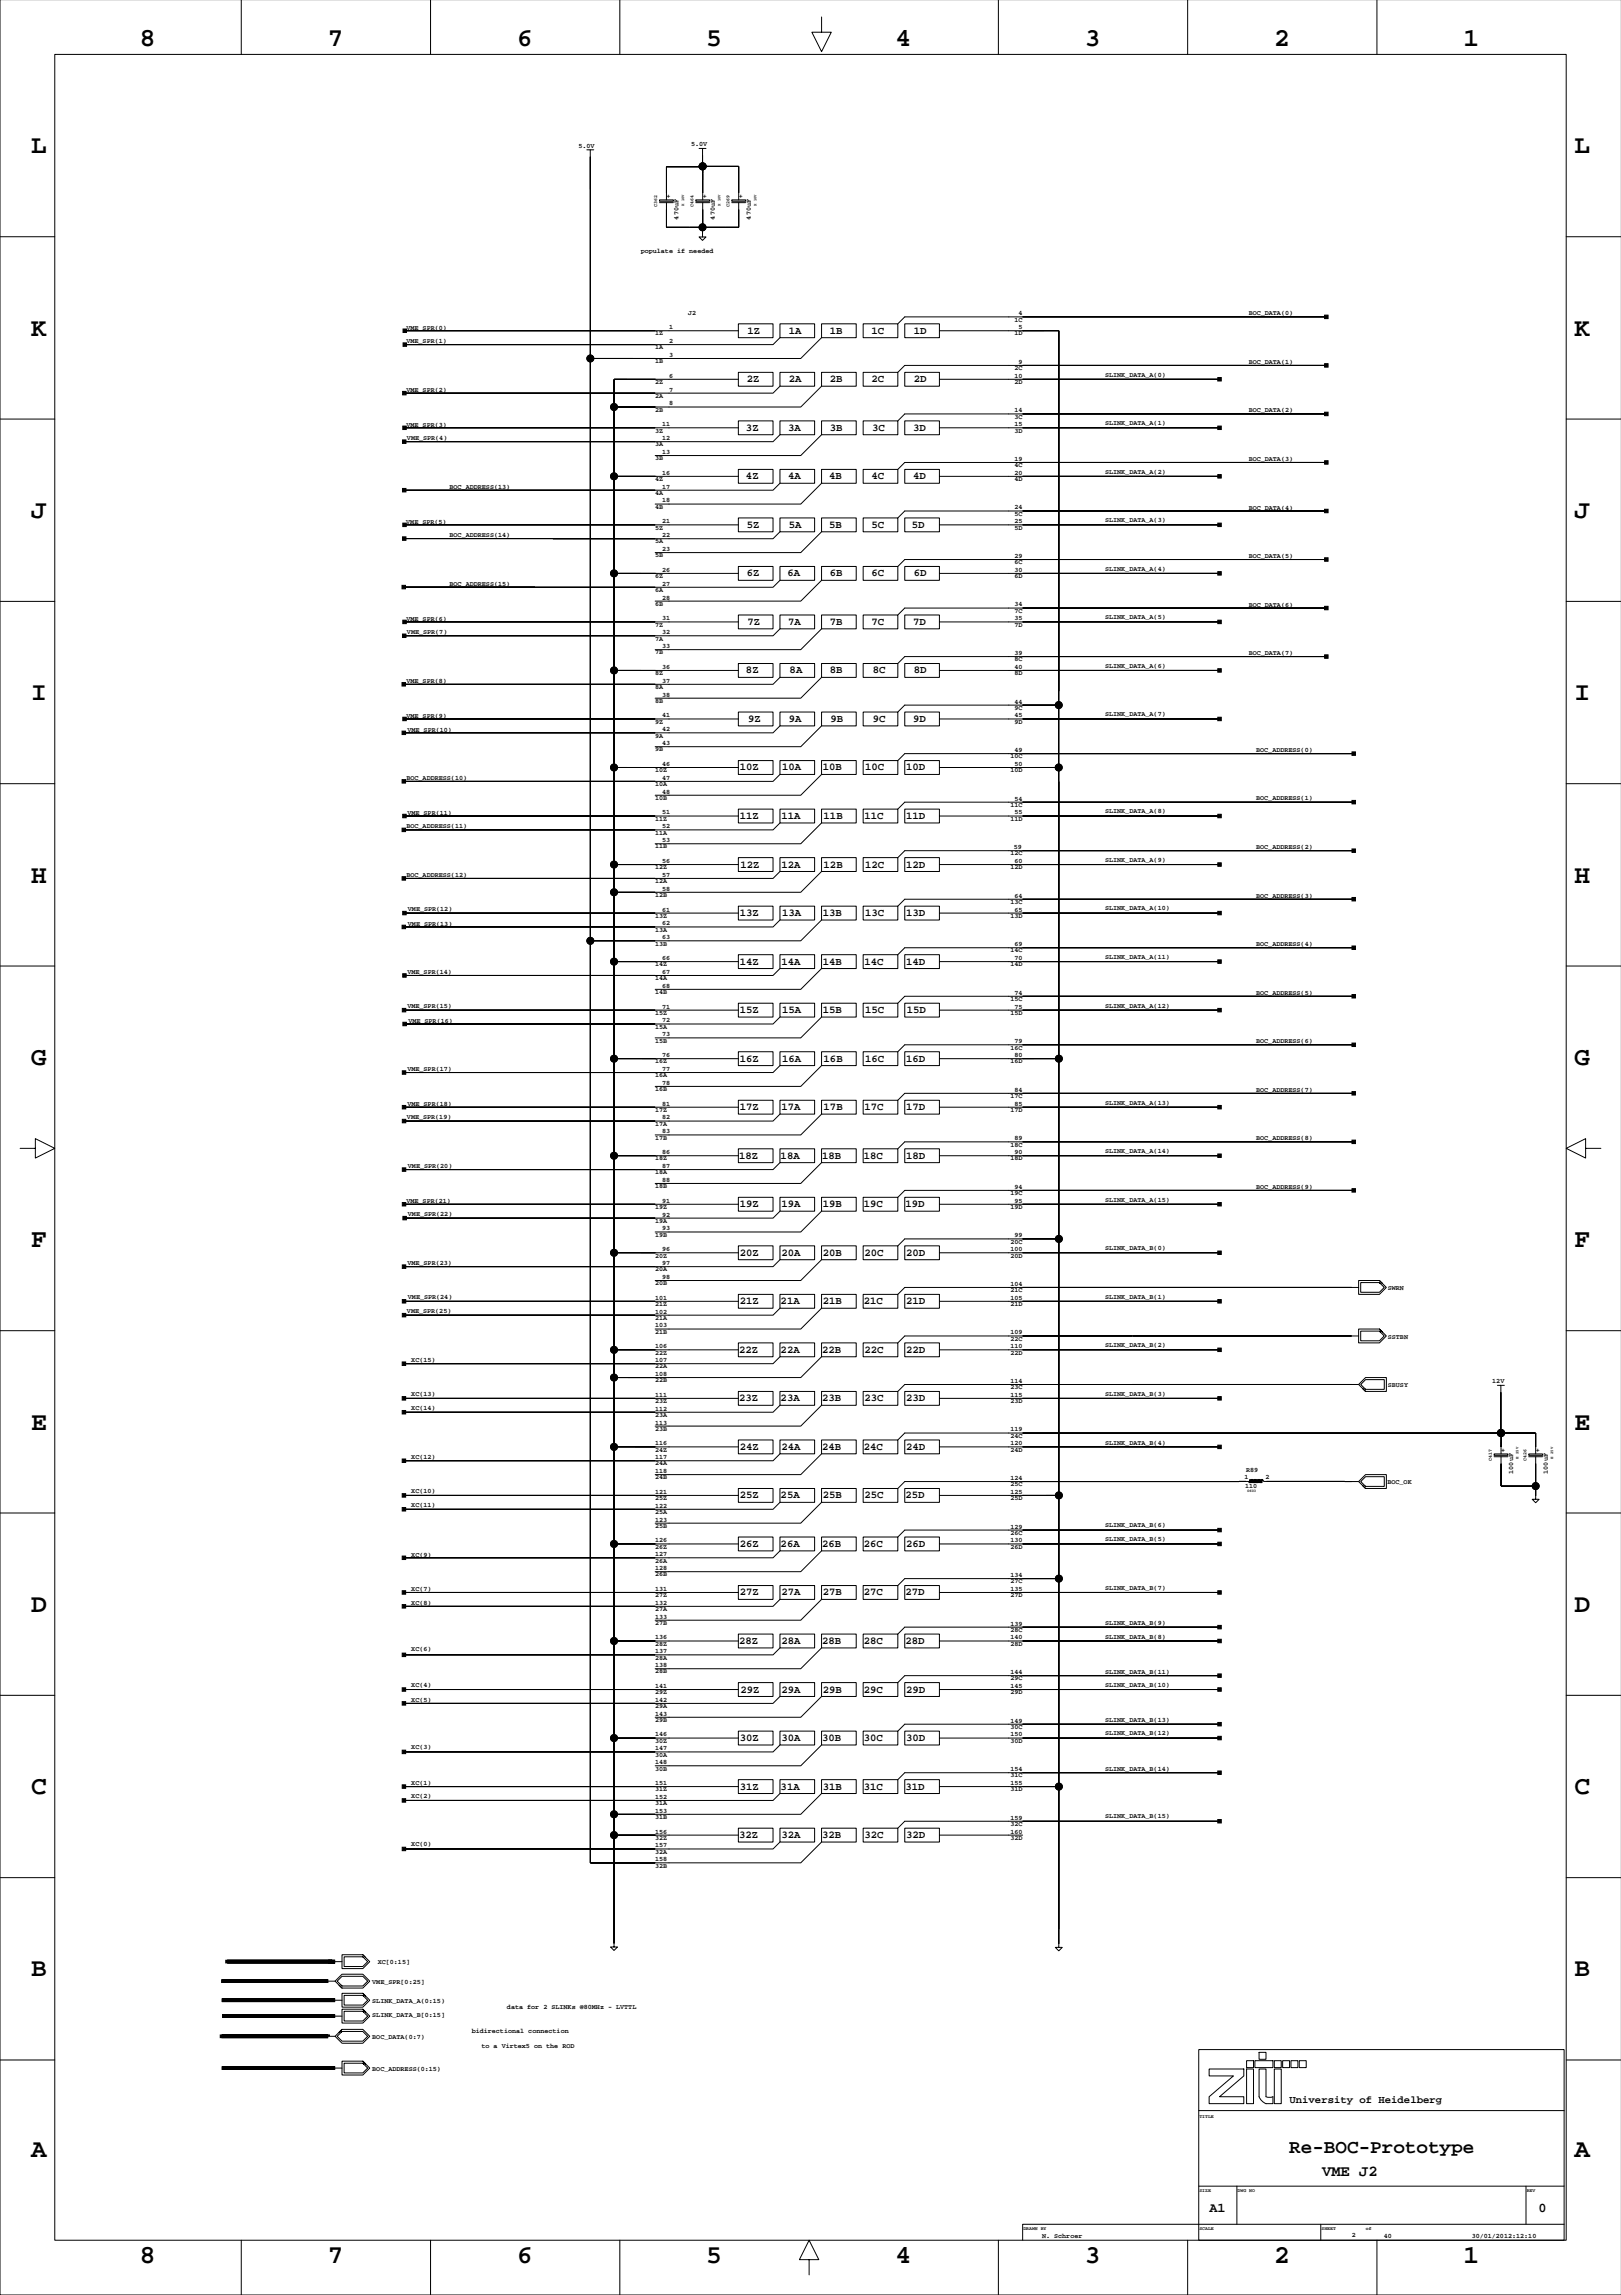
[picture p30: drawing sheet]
<svg xmlns="http://www.w3.org/2000/svg" width="594mm" height="841mm" viewBox="0 0 594 841" stroke-linecap="round" stroke-linejoin="round" font-family="sans-serif">
<defs><g id="words">
<g font-size="9.5">
<text x="51.2" y="16.8">8</text>
<text x="120.1" y="16.8">7</text>
<text x="189.4" y="16.8">6</text>
<text x="258.7" y="16.8">5</text>
<text x="328" y="16.8">4</text>
<text x="397.4" y="16.8">3</text>
<text x="466.7" y="16.8">2</text>
<text x="536" y="16.8">1</text>
<text x="11.4" y="56.1">L</text>
<text x="576.6" y="56.1">L</text>
<text x="11.4" y="122.9">K</text>
<text x="576.6" y="122.9">K</text>
<text x="11.4" y="189.7">J</text>
<text x="576.6" y="189.7">J</text>
<text x="11.4" y="256.5">I</text>
<text x="576.6" y="256.5">I</text>
<text x="11.4" y="323.3">H</text>
<text x="576.6" y="323.3">H</text>
<text x="11.4" y="390.1">G</text>
<text x="576.6" y="390.1">G</text>
<text x="11.4" y="456.8">F</text>
<text x="576.6" y="456.8">F</text>
<text x="11.4" y="523.6">E</text>
<text x="576.6" y="523.6">E</text>
<text x="11.4" y="590.4">D</text>
<text x="576.6" y="590.4">D</text>
<text x="11.4" y="657.2">C</text>
<text x="576.6" y="657.2">C</text>
<text x="11.4" y="724">B</text>
<text x="576.6" y="724">B</text>
<text x="11.4" y="790.3">A</text>
<text x="576.6" y="790.3">A</text>
<text x="51.2" y="829.1">8</text>
<text x="120.1" y="829.1">7</text>
<text x="189.4" y="829.1">6</text>
<text x="258.7" y="829.1">5</text>
<text x="328" y="829.1">4</text>
<text x="397.4" y="829.1">3</text>
<text x="466.7" y="829.1">2</text>
<text x="536" y="829.1">1</text>
</g>
<text font-size="7.1" x="472.2" y="788.6">Re-BOC-Prototype</text>
<text font-size="5.6" x="484.3" y="797.3">VME J2</text>
<g font-size="4.9">
<text x="443" y="810.3">A1</text>
<text x="563.5" y="810.3">0</text>
</g>
<g font-size="3.9">
<text x="273.7" y="122.2">1Z</text>
<text x="289" y="122.2">1A</text>
<text x="304" y="122.2">1B</text>
<text x="319.2" y="122.2">1C</text>
<text x="334.7" y="122.2">1D</text>
<text x="273.5" y="140">2Z</text>
<text x="289" y="140">2A</text>
<text x="304" y="140">2B</text>
<text x="319.2" y="140">2C</text>
<text x="334.7" y="140">2D</text>
<text x="273.2" y="157.8">3Z</text>
<text x="288.7" y="157.8">3A</text>
<text x="304" y="157.8">3B</text>
<text x="319.4" y="157.8">3C</text>
<text x="334.4" y="157.8">3D</text>
<text x="273.2" y="175.6">4Z</text>
<text x="288.7" y="175.6">4A</text>
<text x="303.7" y="175.6">4B</text>
<text x="319.2" y="175.6">4C</text>
<text x="334.4" y="175.6">4D</text>
<text x="273.5" y="193.4">5Z</text>
<text x="289" y="193.4">5A</text>
<text x="303.7" y="193.4">5B</text>
<text x="319.2" y="193.4">5C</text>
<text x="333.9" y="193.4">5D</text>
<text x="273.5" y="211.1">6Z</text>
<text x="288.5" y="211.1">6A</text>
<text x="304" y="211.1">6B</text>
<text x="319.2" y="211.1">6C</text>
<text x="334.7" y="211.1">6D</text>
<text x="273.7" y="228.9">7Z</text>
<text x="288.7" y="228.9">7A</text>
<text x="304" y="228.9">7B</text>
<text x="319.2" y="228.9">7C</text>
<text x="334.4" y="228.9">7D</text>
<text x="273.2" y="246.7">8Z</text>
<text x="289.2" y="246.7">8A</text>
<text x="304" y="246.7">8B</text>
<text x="319.7" y="246.7">8C</text>
<text x="334.7" y="246.7">8D</text>
<text x="274" y="264.5">9Z</text>
<text x="289" y="264.5">9A</text>
<text x="304.2" y="264.5">9B</text>
<text x="319.7" y="264.5">9C</text>
<text x="334.4" y="264.5">9D</text>
<text x="270.9" y="282.2">10Z</text>
<text x="286.4" y="282.2">10A</text>
<text x="301.4" y="282.2">10B</text>
<text x="316.9" y="282.2">10C</text>
<text x="331.9" y="282.2">10D</text>
<text x="270.9" y="300">11Z</text>
<text x="286.2" y="300">11A</text>
<text x="301.7" y="300">11B</text>
<text x="316.7" y="300">11C</text>
<text x="331.9" y="300">11D</text>
<text x="271.2" y="317.8">12Z</text>
<text x="286.2" y="317.8">12A</text>
<text x="301.7" y="317.8">12B</text>
<text x="316.9" y="317.8">12C</text>
<text x="331.9" y="317.8">12D</text>
<text x="270.9" y="335.6">13Z</text>
<text x="286.4" y="335.6">13A</text>
<text x="301.4" y="335.6">13B</text>
<text x="316.9" y="335.6">13C</text>
<text x="331.9" y="335.6">13D</text>
<text x="270.9" y="353.3">14Z</text>
<text x="286.2" y="353.3">14A</text>
<text x="301.4" y="353.3">14B</text>
<text x="316.7" y="353.3">14C</text>
<text x="331.9" y="353.3">14D</text>
<text x="270.9" y="371.1">15Z</text>
<text x="286.4" y="371.1">15A</text>
<text x="301.4" y="371.1">15B</text>
<text x="316.9" y="371.1">15C</text>
<text x="332.1" y="371.1">15D</text>
<text x="270.9" y="388.9">16Z</text>
<text x="286.4" y="388.9">16A</text>
<text x="301.7" y="388.9">16B</text>
<text x="316.9" y="388.9">16C</text>
<text x="331.9" y="388.9">16D</text>
<text x="270.9" y="406.7">17Z</text>
<text x="286.2" y="406.7">17A</text>
<text x="301.7" y="406.7">17B</text>
<text x="316.7" y="406.7">17C</text>
<text x="331.9" y="406.7">17D</text>
<text x="270.7" y="424.4">18Z</text>
<text x="285.9" y="424.4">18A</text>
<text x="301.2" y="424.4">18B</text>
<text x="316.4" y="424.4">18C</text>
<text x="331.9" y="424.4">18D</text>
<text x="270.9" y="442.2">19Z</text>
<text x="286.2" y="442.2">19A</text>
<text x="301.4" y="442.2">19B</text>
<text x="316.4" y="442.2">19C</text>
<text x="331.6" y="442.2">19D</text>
<text x="270.9" y="460">20Z</text>
<text x="286.2" y="460">20A</text>
<text x="301.4" y="460">20B</text>
<text x="316.7" y="460">20C</text>
<text x="331.9" y="460">20D</text>
<text x="270.9" y="477.8">21Z</text>
<text x="285.9" y="477.8">21A</text>
<text x="301.4" y="477.8">21B</text>
<text x="316.4" y="477.8">21C</text>
<text x="331.9" y="477.8">21D</text>
<text x="270.7" y="495.5">22Z</text>
<text x="285.9" y="495.5">22A</text>
<text x="301.2" y="495.5">22B</text>
<text x="316.7" y="495.5">22C</text>
<text x="331.9" y="495.5">22D</text>
<text x="270.7" y="513.3">23Z</text>
<text x="285.9" y="513.3">23A</text>
<text x="301.2" y="513.3">23B</text>
<text x="316.7" y="513.3">23C</text>
<text x="331.9" y="513.3">23D</text>
<text x="270.9" y="531.1">24Z</text>
<text x="286.2" y="531.1">24A</text>
<text x="301.2" y="531.1">24B</text>
<text x="316.4" y="531.1">24C</text>
<text x="331.9" y="531.1">24D</text>
<text x="270.9" y="548.9">25Z</text>
<text x="285.9" y="548.9">25A</text>
<text x="301.4" y="548.9">25B</text>
<text x="316.7" y="548.9">25C</text>
<text x="331.6" y="548.9">25D</text>
<text x="270.9" y="566.6">26Z</text>
<text x="285.9" y="566.6">26A</text>
<text x="301.2" y="566.6">26B</text>
<text x="316.4" y="566.6">26C</text>
<text x="331.9" y="566.6">26D</text>
<text x="270.9" y="584.4">27Z</text>
<text x="286.2" y="584.4">27A</text>
<text x="301.4" y="584.4">27B</text>
<text x="316.4" y="584.4">27C</text>
<text x="331.6" y="584.4">27D</text>
<text x="270.7" y="602.2">28Z</text>
<text x="286.2" y="602.2">28A</text>
<text x="301.2" y="602.2">28B</text>
<text x="316.4" y="602.2">28C</text>
<text x="331.6" y="602.2">28D</text>
<text x="271.2" y="620">29Z</text>
<text x="286.2" y="620">29A</text>
<text x="301.4" y="620">29B</text>
<text x="316.4" y="620">29C</text>
<text x="331.9" y="620">29D</text>
<text x="270.9" y="637.8">30Z</text>
<text x="286.2" y="637.8">30A</text>
<text x="301.2" y="637.8">30B</text>
<text x="316.4" y="637.8">30C</text>
<text x="331.9" y="637.8">30D</text>
<text x="270.9" y="655.5">31Z</text>
<text x="285.9" y="655.5">31A</text>
<text x="301.4" y="655.5">31B</text>
<text x="316.4" y="655.5">31C</text>
<text x="331.6" y="655.5">31D</text>
<text x="270.7" y="673.3">32Z</text>
<text x="286.2" y="673.3">32A</text>
<text x="301.2" y="673.3">32B</text>
<text x="316.7" y="673.3">32C</text>
<text x="331.9" y="673.3">32D</text>
<text x="472.3" y="770.4">University of Heidelberg</text>
</g>
<g font-size="2.5">
<text x="253.1" y="53.6">5.0V</text>
<text x="211.9" y="54.4">5.0V</text>
<text x="244.1" y="72.6">+</text>
<text x="257.4" y="72.6">+</text>
<text x="270.6" y="72.6">+</text>
<text x="248.5" y="80.4" transform="rotate(-90 248.5 80.4)">470uF</text>
<text x="261.8" y="80.4" transform="rotate(-90 261.8 80.4)">470uF</text>
<text x="275" y="80.4" transform="rotate(-90 275 80.4)">470uF</text>
<text x="234.7" y="92.6">populate if needed</text>
<text x="252" y="115.6">J2</text>
<text x="371.6" y="117.8">1C</text>
<text x="373.1" y="115.5">4</text>
<text x="457.4" y="115.4">BOC_DATA(0)</text>
<text x="148.9" y="120.7">VME_SPR(0)</text>
<text x="148.9" y="125.8">VME_SPR(1)</text>
<text x="240" y="122.9">1Z</text>
<text x="245" y="120.6">1</text>
<text x="245" y="125.7">2</text>
<text x="371.6" y="122.9">1D</text>
<text x="373.1" y="120.6">5</text>
<text x="240" y="128">1A</text>
<text x="245" y="130.7">3</text>
<text x="240" y="133">1B</text>
<text x="371.6" y="135.6">2C</text>
<text x="373.1" y="133.3">9</text>
<text x="457.4" y="133.3">BOC_DATA(1)</text>
<text x="148.9" y="143.6">VME_SPR(2)</text>
<text x="240" y="140.7">2Z</text>
<text x="245" y="138.4">6</text>
<text x="245" y="143.4">7</text>
<text x="371.6" y="138.4">10</text>
<text x="371.6" y="140.7">2D</text>
<text x="404.8" y="138.1">SLINK_DATA_A(0)</text>
<text x="240" y="145.7">2A</text>
<text x="245" y="148.5">8</text>
<text x="240" y="150.8">2B</text>
<text x="371.6" y="151.1">14</text>
<text x="371.6" y="153.4">3C</text>
<text x="404.8" y="155.7">SLINK_DATA_A(1)</text>
<text x="457.4" y="151.1">BOC_DATA(2)</text>
<text x="148.9" y="156.3">VME_SPR(3)</text>
<text x="149.1" y="161.2">VME_SPR(4)</text>
<text x="240" y="158.4">3Z</text>
<text x="242.5" y="156.1">11</text>
<text x="242.5" y="161.2">12</text>
<text x="371.6" y="156.1">15</text>
<text x="371.6" y="158.4">3D</text>
<text x="240" y="163.5">3A</text>
<text x="242.5" y="166.3">13</text>
<text x="240" y="168.6">3B</text>
<text x="242.5" y="173.9">16</text>
<text x="371.6" y="168.8">19</text>
<text x="371.6" y="173.9">20</text>
<text x="371.6" y="171.1">4C</text>
<text x="404.8" y="173.5">SLINK_DATA_A(2)</text>
<text x="457.4" y="168.7">BOC_DATA(3)</text>
<text x="164.7" y="179.1">BOC_ADDRESS(13)</text>
<text x="240" y="176.2">4Z</text>
<text x="242.5" y="179">17</text>
<text x="371.6" y="176.2">4D</text>
<text x="240" y="181.3">4A</text>
<text x="242.5" y="184.1">18</text>
<text x="148.8" y="191.8">VME_SPR(5)</text>
<text x="240" y="186.4">4B</text>
<text x="242.5" y="191.7">21</text>
<text x="371.6" y="186.6">24</text>
<text x="371.6" y="191.7">25</text>
<text x="371.6" y="188.9">5C</text>
<text x="404.8" y="191.3">SLINK_DATA_A(3)</text>
<text x="457.4" y="186.9">BOC_DATA(4)</text>
<text x="164.7" y="196.6">BOC_ADDRESS(14)</text>
<text x="240" y="194">5Z</text>
<text x="242.5" y="196.8">22</text>
<text x="371.6" y="194">5D</text>
<text x="240" y="199.1">5A</text>
<text x="242.5" y="201.8">23</text>
<text x="240" y="204.1">5B</text>
<text x="242.5" y="209.5">26</text>
<text x="371.6" y="204.4">29</text>
<text x="371.6" y="209.5">30</text>
<text x="371.6" y="206.7">6C</text>
<text x="404.8" y="209.1">SLINK_DATA_A(4)</text>
<text x="457.4" y="204.6">BOC_DATA(5)</text>
<text x="164.7" y="214.6">BOC_ADDRESS(15)</text>
<text x="240" y="211.8">6Z</text>
<text x="242.5" y="214.5">27</text>
<text x="371.6" y="211.8">6D</text>
<text x="240" y="221.9">6B</text>
<text x="240" y="216.8">6A</text>
<text x="242.5" y="219.6">28</text>
<text x="148.9" y="227.4">VME_SPR(6)</text>
<text x="242.5" y="227.2">31</text>
<text x="371.6" y="222.2">34</text>
<text x="371.6" y="227.2">35</text>
<text x="371.6" y="224.5">7C</text>
<text x="404.8" y="226.9">SLINK_DATA_A(5)</text>
<text x="457.4" y="222.3">BOC_DATA(6)</text>
<text x="149.1" y="232.3">VME_SPR(7)</text>
<text x="240" y="229.5">7Z</text>
<text x="242.5" y="232.3">32</text>
<text x="371.6" y="229.5">7D</text>
<text x="240" y="239.7">7B</text>
<text x="240" y="234.6">7A</text>
<text x="242.5" y="237.4">33</text>
<text x="371.6" y="239.9">39</text>
<text x="457.4" y="240">BOC_DATA(7)</text>
<text x="242.5" y="245">36</text>
<text x="371.6" y="245">40</text>
<text x="371.6" y="242.2">8C</text>
<text x="404.8" y="244.8">SLINK_DATA_A(6)</text>
<text x="148.9" y="250">VME_SPR(8)</text>
<text x="240" y="247.3">8Z</text>
<text x="242.5" y="250.1">37</text>
<text x="371.6" y="247.3">8D</text>
<text x="240" y="257.5">8B</text>
<text x="240" y="252.4">8A</text>
<text x="242.5" y="255.2">38</text>
<text x="371.6" y="257.7">44</text>
<text x="148.9" y="262.9">VME_SPR(9)</text>
<text x="242.5" y="262.8">41</text>
<text x="371.6" y="262.8">45</text>
<text x="371.6" y="260">9C</text>
<text x="404.8" y="262.4">SLINK_DATA_A(7)</text>
<text x="149.2" y="268">VME_SPR(10)</text>
<text x="240" y="265.1">9Z</text>
<text x="242.5" y="267.9">42</text>
<text x="371.6" y="265.1">9D</text>
<text x="240" y="275.3">9B</text>
<text x="240" y="270.2">9A</text>
<text x="242.5" y="272.9">43</text>
<text x="371.6" y="275.5">49</text>
<text x="460.1" y="275.4">BOC_ADDRESS(0)</text>
<text x="242.5" y="280.6">46</text>
<text x="370.1" y="277.8">10C</text>
<text x="371.6" y="280.6">50</text>
<text x="148.9" y="285.7">BOC_ADDRESS(10)</text>
<text x="240" y="287.9">10A</text>
<text x="240" y="282.9">10Z</text>
<text x="242.5" y="285.6">47</text>
<text x="370.1" y="282.9">10D</text>
<text x="240" y="293">10B</text>
<text x="242.5" y="290.7">48</text>
<text x="371.6" y="293.3">54</text>
<text x="460.1" y="293.1">BOC_ADDRESS(1)</text>
<text x="149.2" y="298.5">VME_SPR(11)</text>
<text x="242.5" y="298.3">51</text>
<text x="370.1" y="295.6">11C</text>
<text x="371.6" y="298.3">55</text>
<text x="404.8" y="298">SLINK_DATA_A(8)</text>
<text x="148.9" y="303.5">BOC_ADDRESS(11)</text>
<text x="240" y="305.7">11A</text>
<text x="240" y="300.6">11Z</text>
<text x="242.5" y="303.4">52</text>
<text x="370.1" y="300.6">11D</text>
<text x="240" y="310.8">11B</text>
<text x="242.5" y="308.5">53</text>
<text x="371.3" y="311">59</text>
<text x="460.1" y="311">BOC_ADDRESS(2)</text>
<text x="242.5" y="316.1">56</text>
<text x="370.1" y="313.3">12C</text>
<text x="371.6" y="316.1">60</text>
<text x="404.8" y="315.9">SLINK_DATA_A(9)</text>
<text x="148.9" y="321.1">BOC_ADDRESS(12)</text>
<text x="240" y="323.5">12A</text>
<text x="240" y="318.4">12Z</text>
<text x="242.5" y="321.2">57</text>
<text x="370.1" y="318.4">12D</text>
<text x="240" y="328.6">12B</text>
<text x="242.5" y="326.3">58</text>
<text x="371.6" y="328.8">64</text>
<text x="460.1" y="328.8">BOC_ADDRESS(3)</text>
<text x="149.4" y="333.9">VME_SPR(12)</text>
<text x="242.5" y="333.9">61</text>
<text x="370.1" y="331.1">13C</text>
<text x="371.6" y="333.9">65</text>
<text x="404.8" y="333.5">SLINK_DATA_A(10)</text>
<text x="149.4" y="339.1">VME_SPR(13)</text>
<text x="240" y="341.3">13A</text>
<text x="240" y="336.2">13Z</text>
<text x="242.5" y="339">62</text>
<text x="370.1" y="336.2">13D</text>
<text x="240" y="346.4">13B</text>
<text x="242.5" y="344.1">63</text>
<text x="371.6" y="346.6">69</text>
<text x="460.1" y="346.4">BOC_ADDRESS(4)</text>
<text x="240" y="354">14Z</text>
<text x="242.5" y="351.7">66</text>
<text x="370.1" y="354">14D</text>
<text x="370.1" y="348.9">14C</text>
<text x="371.6" y="351.7">70</text>
<text x="404.8" y="351.1">SLINK_DATA_A(11)</text>
<text x="149.2" y="356.7">VME_SPR(14)</text>
<text x="240" y="359.1">14A</text>
<text x="242.5" y="356.7">67</text>
<text x="240" y="364.1">14B</text>
<text x="242.5" y="361.8">68</text>
<text x="371.6" y="364.4">74</text>
<text x="460.1" y="364.4">BOC_ADDRESS(5)</text>
<text x="149.2" y="369.4">VME_SPR(15)</text>
<text x="240" y="371.7">15Z</text>
<text x="242.5" y="369.4">71</text>
<text x="370.1" y="371.7">15D</text>
<text x="370.1" y="366.7">15C</text>
<text x="371.6" y="369.4">75</text>
<text x="404.8" y="369.1">SLINK_DATA_A(12)</text>
<text x="149.6" y="374.6">VME_SPR(16)</text>
<text x="240" y="376.8">15A</text>
<text x="242.5" y="374.5">72</text>
<text x="240" y="381.9">15B</text>
<text x="242.5" y="379.6">73</text>
<text x="371.6" y="382.1">79</text>
<text x="460.1" y="382.2">BOC_ADDRESS(6)</text>
<text x="240" y="389.5">16Z</text>
<text x="242.5" y="387.2">76</text>
<text x="370.1" y="389.5">16D</text>
<text x="370.1" y="384.4">16C</text>
<text x="371.6" y="387.2">80</text>
<text x="149.2" y="392.3">VME_SPR(17)</text>
<text x="240" y="394.6">16A</text>
<text x="242.5" y="392.3">77</text>
<text x="240" y="399.7">16B</text>
<text x="242.5" y="397.4">78</text>
<text x="371.6" y="399.9">84</text>
<text x="460.1" y="399.9">BOC_ADDRESS(7)</text>
<text x="149.2" y="405.1">VME_SPR(18)</text>
<text x="240" y="407.3">17Z</text>
<text x="242.5" y="405">81</text>
<text x="370.1" y="402.2">17C</text>
<text x="370.1" y="407.3">17D</text>
<text x="371.6" y="405">85</text>
<text x="404.8" y="404.6">SLINK_DATA_A(13)</text>
<text x="149.1" y="410">VME_SPR(19)</text>
<text x="240" y="412.4">17A</text>
<text x="242.5" y="410.1">82</text>
<text x="240" y="417.5">17B</text>
<text x="242.5" y="415.2">83</text>
<text x="370.1" y="420">18C</text>
<text x="371.6" y="417.7">89</text>
<text x="460.1" y="417.7">BOC_ADDRESS(8)</text>
<text x="240" y="425.1">18Z</text>
<text x="242.5" y="422.8">86</text>
<text x="370.1" y="425.1">18D</text>
<text x="371.6" y="422.8">90</text>
<text x="404.8" y="422.4">SLINK_DATA_A(14)</text>
<text x="149.4" y="427.8">VME_SPR(20)</text>
<text x="240" y="430.2">18A</text>
<text x="242.5" y="427.9">87</text>
<text x="240" y="435.2">18B</text>
<text x="242.5" y="432.9">88</text>
<text x="370.1" y="437.8">19C</text>
<text x="371.6" y="435.5">94</text>
<text x="460.1" y="435.5">BOC_ADDRESS(9)</text>
<text x="148.9" y="440.5">VME_SPR(21)</text>
<text x="240" y="442.9">19Z</text>
<text x="242.5" y="440.5">91</text>
<text x="370.1" y="442.9">19D</text>
<text x="371.6" y="440.5">95</text>
<text x="404.8" y="440.2">SLINK_DATA_A(15)</text>
<text x="149.4" y="445.6">VME_SPR(22)</text>
<text x="240" y="447.9">19A</text>
<text x="242.5" y="445.6">92</text>
<text x="240" y="453">19B</text>
<text x="242.5" y="450.7">93</text>
<text x="370.1" y="455.6">20C</text>
<text x="371.6" y="453.2">99</text>
<text x="240" y="460.6">20Z</text>
<text x="242.5" y="458.3">96</text>
<text x="370.1" y="458.3">100</text>
<text x="370.1" y="460.6">20D</text>
<text x="404.8" y="457.9">SLINK_DATA_B(0)</text>
<text x="149.2" y="463.4">VME_SPR(23)</text>
<text x="240" y="465.7">20A</text>
<text x="242.5" y="463.4">97</text>
<text x="240" y="470.8">20B</text>
<text x="242.5" y="468.5">98</text>
<text x="370.1" y="471">104</text>
<text x="370.1" y="473.3">21C</text>
<text x="508.3" y="472.5">SWRN</text>
<text x="149.4" y="475.9">VME_SPR(24)</text>
<text x="240" y="476.1">101</text>
<text x="240" y="478.4">21Z</text>
<text x="370.1" y="476.1">105</text>
<text x="370.1" y="478.4">21D</text>
<text x="404.8" y="475.9">SLINK_DATA_B(1)</text>
<text x="149.1" y="481.1">VME_SPR(25)</text>
<text x="240" y="481.2">102</text>
<text x="240" y="483.5">21A</text>
<text x="240" y="486.3">103</text>
<text x="240" y="488.6">21B</text>
<text x="370.1" y="488.8">109</text>
<text x="370.1" y="491.1">22C</text>
<text x="508.3" y="490.3">SSTBN</text>
<text x="240" y="493.9">106</text>
<text x="240" y="496.2">22Z</text>
<text x="370.1" y="493.9">110</text>
<text x="370.1" y="496.2">22D</text>
<text x="404.8" y="493.5">SLINK_DATA_B(2)</text>
<text x="150.7" y="498.9">XC(15)</text>
<text x="240" y="499">107</text>
<text x="240" y="501.3">22A</text>
<text x="240" y="504">108</text>
<text x="240" y="506.3">22B</text>
<text x="370.1" y="506.6">114</text>
<text x="370.1" y="508.9">23C</text>
<text x="508.3" y="508.1">SBUSY</text>
<text x="546.6" y="506.7">12V</text>
<text x="150.7" y="511.4">XC(13)</text>
<text x="240" y="511.7">111</text>
<text x="240" y="514">23Z</text>
<text x="370.1" y="511.7">115</text>
<text x="370.1" y="514">23D</text>
<text x="404.8" y="511.4">SLINK_DATA_B(3)</text>
<text x="150.7" y="516.6">XC(14)</text>
<text x="240" y="516.7">112</text>
<text x="240" y="521.8">113</text>
<text x="240" y="519">23A</text>
<text x="240" y="524.1">23B</text>
<text x="370.1" y="524.3">119</text>
<text x="370.1" y="526.7">24C</text>
<text x="240" y="529.4">116</text>
<text x="240" y="531.7">24Z</text>
<text x="370.1" y="529.4">120</text>
<text x="370.1" y="531.7">24D</text>
<text x="404.8" y="529.2">SLINK_DATA_B(4)</text>
<text x="549.8" y="532">+</text>
<text x="562.5" y="532">+</text>
<text x="150.7" y="534.6">XC(12)</text>
<text x="240" y="534.5">117</text>
<text x="240" y="539.6">118</text>
<text x="240" y="536.8">24A</text>
<text x="456.5" y="539.2">R89</text>
<text x="554.2" y="539.8" transform="rotate(-90 554.2 539.8)">100uF</text>
<text x="566.9" y="539.8" transform="rotate(-90 566.9 539.8)">100uF</text>
<text x="240" y="541.9">24B</text>
<text x="370.1" y="542.1">124</text>
<text x="370.1" y="544.4">25C</text>
<text x="455.8" y="541.8">1</text>
<text x="456.1" y="545.1">110</text>
<text x="463.5" y="541.8">2</text>
<text x="508.2" y="543.6">BOC_OK</text>
<text x="150.7" y="546.9">XC(10)</text>
<text x="150.7" y="552">XC(11)</text>
<text x="240" y="547.2">121</text>
<text x="240" y="549.5">25Z</text>
<text x="370.1" y="547.2">125</text>
<text x="370.1" y="549.5">25D</text>
<text x="240" y="552.3">122</text>
<text x="240" y="557.4">123</text>
<text x="240" y="554.6">25A</text>
<text x="240" y="559.7">25B</text>
<text x="370.1" y="559.9">129</text>
<text x="370.1" y="562.2">26C</text>
<text x="404.8" y="559.5">SLINK_DATA_B(6)</text>
<text x="240" y="565">126</text>
<text x="240" y="567.3">26Z</text>
<text x="370.1" y="565">130</text>
<text x="370.1" y="567.3">26D</text>
<text x="404.8" y="564.5">SLINK_DATA_B(5)</text>
<text x="150.7" y="570.2">XC(9)</text>
<text x="240" y="570.1">127</text>
<text x="240" y="575.1">128</text>
<text x="240" y="572.4">26A</text>
<text x="240" y="577.4">26B</text>
<text x="370.1" y="577.7">134</text>
<text x="370.1" y="580">27C</text>
<text x="150.7" y="582.9">XC(7)</text>
<text x="150.7" y="587.7">XC(8)</text>
<text x="240" y="582.8">131</text>
<text x="240" y="587.8">132</text>
<text x="240" y="585.1">27Z</text>
<text x="370.1" y="582.8">135</text>
<text x="370.1" y="585.1">27D</text>
<text x="404.8" y="582.4">SLINK_DATA_B(7)</text>
<text x="240" y="592.9">133</text>
<text x="240" y="590.1">27A</text>
<text x="240" y="595.2">27B</text>
<text x="370.1" y="595.5">139</text>
<text x="370.1" y="597.8">28C</text>
<text x="404.8" y="595.1">SLINK_DATA_B(9)</text>
<text x="150.7" y="604.9">XC(6)</text>
<text x="240" y="600.5">136</text>
<text x="240" y="605.6">137</text>
<text x="240" y="602.8">28Z</text>
<text x="370.1" y="600.5">140</text>
<text x="370.1" y="602.8">28D</text>
<text x="404.8" y="600.3">SLINK_DATA_B(8)</text>
<text x="240" y="610.7">138</text>
<text x="240" y="607.9">28A</text>
<text x="240" y="613">28B</text>
<text x="370.1" y="613.2">144</text>
<text x="370.1" y="615.5">29C</text>
<text x="404.8" y="617.9">SLINK_DATA_B(10)</text>
<text x="404.8" y="613.1">SLINK_DATA_B(11)</text>
<text x="150.7" y="618">XC(4)</text>
<text x="150.7" y="623.3">XC(5)</text>
<text x="240" y="618.3">141</text>
<text x="240" y="623.4">142</text>
<text x="240" y="620.6">29Z</text>
<text x="370.1" y="618.3">145</text>
<text x="370.1" y="620.6">29D</text>
<text x="240" y="628.5">143</text>
<text x="240" y="625.7">29A</text>
<text x="240" y="630.8">29B</text>
<text x="370.1" y="631">149</text>
<text x="370.1" y="633.3">30C</text>
<text x="404.8" y="635.7">SLINK_DATA_B(12)</text>
<text x="404.8" y="630.8">SLINK_DATA_B(13)</text>
<text x="150.7" y="640.7">XC(3)</text>
<text x="240" y="636.1">146</text>
<text x="240" y="641.2">147</text>
<text x="240" y="638.4">30Z</text>
<text x="370.1" y="636.1">150</text>
<text x="370.1" y="638.4">30D</text>
<text x="240" y="646.2">148</text>
<text x="240" y="643.5">30A</text>
<text x="150.7" y="653.8">XC(1)</text>
<text x="240" y="653.9">151</text>
<text x="240" y="648.5">30B</text>
<text x="370.1" y="648.8">154</text>
<text x="370.1" y="653.9">155</text>
<text x="370.1" y="651.1">31C</text>
<text x="404.8" y="648.5">SLINK_DATA_B(14)</text>
<text x="150.7" y="658.6">XC(2)</text>
<text x="240" y="658.9">152</text>
<text x="240" y="656.2">31Z</text>
<text x="370.1" y="656.2">31D</text>
<text x="240" y="664">153</text>
<text x="240" y="661.2">31A</text>
<text x="240" y="671.6">156</text>
<text x="240" y="666.3">31B</text>
<text x="370.1" y="666.6">159</text>
<text x="370.1" y="671.6">160</text>
<text x="370.1" y="668.9">32C</text>
<text x="404.8" y="666">SLINK_DATA_B(15)</text>
<text x="150.7" y="676.2">XC(0)</text>
<text x="240" y="676.7">157</text>
<text x="240" y="673.9">32Z</text>
<text x="370.1" y="673.9">32D</text>
<text x="240" y="681.8">158</text>
<text x="240" y="679">32A</text>
<text x="240" y="684.1">32B</text>
<text x="138.4" y="719.6">XC[0:15]</text>
<text x="136.3" y="726.7">VME_SPR[0:25]</text>
<text x="136.3" y="733.7">SLINK_DATA_A(0:15)</text>
<text x="185.7" y="736">data for 2 SLINKs @80MHz - LVTTL</text>
<text x="136.3" y="738.9">SLINK_DATA_B[0:15]</text>
<text x="136.3" y="746.9">BOC_DATA(0:7)</text>
<text x="172.8" y="744.9">bidirectional connection</text>
<text x="176.3" y="750.2">to a Virtex5 on the ROD</text>
<text x="136.3" y="758.6">BOC_ADDRESS(0:15)</text>
<text x="381.7" y="819.7">N. Schroer</text>
<text x="495.2" y="819.5">2</text>
<text x="506.9" y="819.9">40</text>
<text x="539" y="819.9">30/01/2012:12:10</text>
</g>
<g font-size="1.8">
<text x="240.8" y="75.8" transform="rotate(-90 240.8 75.8)">C362</text>
<text x="254" y="75.8" transform="rotate(-90 254 75.8)">C464</text>
<text x="267.2" y="75.8" transform="rotate(-90 267.2 75.8)">C269</text>
<text x="546.4" y="535.1" transform="rotate(-90 546.4 535.1)">C417</text>
<text x="559.1" y="535.1" transform="rotate(-90 559.1 535.1)">C426</text>
<text x="439.3" y="775.9">TITLE</text>
<text x="439.3" y="802.8">SIZE</text>
<text x="453.3" y="802.8">DWG NO</text>
<text x="559.2" y="802.8">REV</text>
<text x="374.8" y="816.7">DRAWN BY</text>
<text x="439.3" y="816.7">SCALE</text>
<text x="484" y="816.7">SHEET</text>
<text x="500.3" y="816.8">of</text>
</g>
<g font-size="1.4">
<text x="250.6" y="75.4" transform="rotate(-90 250.6 75.4)">X 10V</text>
<text x="263.9" y="75.4" transform="rotate(-90 263.9 75.4)">X 10V</text>
<text x="277.1" y="75.4" transform="rotate(-90 277.1 75.4)">X 10V</text>
<text x="556.2" y="534.3" transform="rotate(-90 556.2 534.3)">E 25V</text>
<text x="568.9" y="534.3" transform="rotate(-90 568.9 534.3)">E 25V</text>
<text x="456.8" y="546.7">0603</text>
</g>
</g></defs>
<g fill="none" stroke="#000" stroke-width=".37">
<path d="M0 -.1v840.8h593.8M88.4 -.1v20M157.7 -.1v20M227 -.1v20M365.7 -.1v20M435 -.1v20M504.3 -.1v20M20.1 19.9h553.6v800.7h-553.6zM300.9 6.2v5.6h3.6l-3.6 7.1-3.5-7.1h3.5M214.9 54.9h1.3v627.5h77.1l7.6-7.6M216.2 57.4h.1M216.2 54.9h1.3"/>
<path d="M256.1 54.4h1.2l.1 18.8M257.3 56.9h.1M257.3 54.4h1.3M216.2 69.4h.1M241.6 73.2h5v.5h-5zM241.6 74.2h5M244.1 74.2v9.1h26.5v-9.1M254.8 73.2h5.1v.5h-5.1zM254.8 74.2h5.1M257.3 60.9h13.3v12.3M257.4 60.9l-13.3 .2v12.1M257.4 74.2l-.1 12.6h-1.3l1.3 1.3 1.3-1.3h-1.3"/>
<path d="M257.4 66.1h.1M257.4 63.5h.1M268 73.2h5.1v.5h-5.1zM268 74.2h5.1M0 86.7h20.1M257.3 85.5h.1M573.7 86.7h20M270.4 118.6h12.7v5.1h-12.7zM285.7 118.6h12.7v5.1h-12.7zM300.9 118.6h12.7v5.1h-12.7zM316.1 118.6h12.7v5.1h-12.7zM331.4 118.6h12.7v5.1h-12.7z"/>
<path d="M374.6 116.1h.1M485.8 116.1h-154.4l-2.6 2.5M148.3 121.2h122.1M240 138.9h.1M240 131.3h.1M240 121.2h.1M240 126.2h.1M270.4 136.4h12.7v5.1h-12.7zM270.4 138.9h-45.5v574.3h-1.3l1.3 1.3 1.3-1.3h-1.3M285.7 136.4h12.7v5.1h-12.7zM285.7 123.7l-2.6 2.5h-134.8M300.9 136.4h12.7v5.1h-12.7z"/>
<path d="M300.9 123.7l-7.6 7.6h-77.1M316.1 136.4h12.7v5.1h-12.7zM331.4 136.4h12.7v5.1h-12.7zM344.1 121.2l43.7-.1v592.2h-1.3l1.3 1.3 1.3-1.3h-1.3M374.6 121.2h.1M374.6 133.9h.1M374.6 138.9h.1M446.7 138.9h-102.6M485.8 133.9h-154.4l-2.6 2.5M0 153.5h20.1M148.2 156.7h122.2M240 149.1h.1"/>
<path d="M240 144h.1M240 156.7h.1M270.4 154.2h12.7v5h-12.7zM285.7 154.2h12.7v5h-12.7zM285.7 141.5l-2.6 2.5h-135M285.7 159.2l-2.6 2.6h-135M300.9 154.2h12.7v5h-12.7zM300.9 141.5l-7.6 7.6h-68.4M300.9 159.2l-7.6 7.7h-53.3M316.1 154.2h12.7v5h-12.7zM331.4 154.2h12.7v5h-12.7zM374.6 151.6h.1"/>
<path d="M374.6 156.7h.1M446.7 156.7h-102.6M485.8 151.6h-154.4l-2.6 2.6M573.7 153.5h20M209.1 179.6h.1M224.9 174.5h45.5M240 174.5h.1M240 161.8h.1M270.4 171.9h12.7v5.1h-12.7zM285.7 171.9h12.7v5.1h-12.7zM285.7 177l-2.6 2.6h-135M300.9 171.9h12.7v5.1h-12.7z"/>
<path d="M300.9 177l-7.6 7.6h-53.3M316.1 171.9h12.7v5.1h-12.7zM331.4 171.9h12.7v5.1h-12.7zM374.6 169.4h.1M446.7 174.5h-102.6M485.8 169.4h-154.4l-2.6 2.5M148.2 192.3h122.2M202.5 197.3h.1M240 192.3h.1M270.4 189.7h12.7v5.1h-12.7zM285.7 189.7h12.7v5.1h-12.7zM285.7 194.8l-2.6 2.5h-135"/>
<path d="M300.9 189.7h12.7v5.1h-12.7zM300.9 194.8l-7.6 7.6h-53.3M316.1 189.7h12.7v5.1h-12.7zM331.4 189.7h12.7v5.1h-12.7zM374.6 187.2h.1M374.6 192.3h.1M446.7 192.3h-102.6M485.8 187.2h-154.4l-2.6 2.5M196 215.1h.1M224.9 210h45.5M240 210h.1M270.4 207.5h12.7v5.1h-12.7z"/>
<path d="M285.7 207.5h12.7v5.1h-12.7zM285.7 212.6l-2.6 2.5h-135.2M300.9 207.5h12.7v5.1h-12.7zM300.9 212.6l-7.6 7.6h-53.3M316.1 207.5h12.7v5.1h-12.7zM331.4 207.5h12.7v5.1h-12.7zM374.6 205h.1M374.6 210h.1M446.7 210h-102.6M485.8 205h-154.4l-2.6 2.5M0 220.3h20.1M148.2 227.8h122.2"/>
<path d="M240 227.8h.1M240 232.9h.1M270.4 225.3h12.7v5.1h-12.7zM285.7 225.3h12.7v5.1h-12.7zM285.7 230.4l-2.6 2.5h-135M300.9 225.3h12.7v5.1h-12.7zM300.9 230.4l-7.6 7.6h-53.3M316.1 225.3h12.7v5.1h-12.7zM331.4 225.3h12.7v5.1h-12.7zM374.6 222.7h.1M374.6 227.8h.1M446.7 227.8h-102.6"/>
<path d="M485.8 222.7h-154.4l-2.6 2.6M573.7 220.3h20M224.9 245.6h45.5M240 245.6h.1M270.4 243h12.7v5.1h-12.7zM285.7 243h12.7v5.1h-12.7zM285.7 248.1l-2.6 2.6h-135.2M300.9 243h12.7v5.1h-12.7zM300.9 248.1l-7.6 7.6h-53.3M316.1 243h12.7v5.1h-12.7zM331.4 243h12.7v5.1h-12.7zM374.6 258.3h.1"/>
<path d="M374.6 240.5h.1M374.6 245.6h.1M387.8 258.3h-56.4l-2.6 2.5M387.8 253.2h.1M446.7 245.6h-102.6M485.8 240.5h-154.4l-2.6 2.5M148.2 263.4h122.2M240 263.4h.1M240 268.4h.1M270.4 260.8h12.7v5.1h-12.7zM270.4 278.6h12.7v5.1h-12.7zM285.7 260.8h12.7v5.1h-12.7z"/>
<path d="M285.7 278.6h12.7v5.1h-12.7zM285.7 265.9l-2.6 2.5h-135.2M300.9 260.8h12.7v5.1h-12.7zM300.9 278.6h12.7v5.1h-12.7zM300.9 265.9l-7.6 7.6h-53.3M316.1 260.8h12.7v5.1h-12.7zM316.1 278.6h12.7v5.1h-12.7zM331.4 260.8h12.7v5.1h-12.7zM331.4 278.6h12.7v5.1h-12.7zM374.6 263.4h.1M374.6 276.1h.1M446.7 263.4h-102.6"/>
<path d="M495.8 276.1h-164.4l-2.6 2.5M0 287.1h20.1M148.1 298.9h122.3M224.9 281.1h45.5M240 281.1h.1M240 286.2h.1M240 298.9h.1M270.4 296.4h12.7v5.1h-12.7zM285.7 296.4h12.7v5.1h-12.7zM285.7 283.7l-2.6 2.5h-135.2M300.9 296.4h12.7v5.1h-12.7zM300.9 283.7l-7.6 7.6h-53.3"/>
<path d="M316.1 296.4h12.7v5.1h-12.7zM331.4 296.4h12.7v5.1h-12.7zM374.6 281.1h.1M374.6 293.8h.1M374.6 298.9h.1M387.8 281.1h-43.7M387.8 286.2h.1M446.7 298.9h-102.6M495.8 293.8h-164.4l-2.6 2.6M573.7 287.1h20M224.9 316.7h45.5M240 316.7h.1"/>
<path d="M240 304h.1M270.4 314.2h12.7v5h-12.7zM285.7 314.2h12.7v5h-12.7zM285.7 301.5l-2.6 2.5h-135.2M285.7 319.2l-2.6 2.6h-135.2M300.9 314.2h12.7v5h-12.7zM300.9 301.5l-7.6 7.6h-53.3M300.9 319.2l-7.6 7.7-68.4-.1M316.1 314.2h12.7v5h-12.7zM331.4 314.2h12.7v5h-12.7zM374.6 311.6h.1M374.6 316.7h.1"/>
<path d="M446.7 316.7h-102.6M495.8 311.6h-164.4l-2.6 2.6M148.1 334.5h122.3M240 321.8h.1M240 326.8v.1M240 334.5h.1M240 339.5h.1M270.4 331.9h12.7v5.1h-12.7zM285.7 331.9h12.7v5.1h-12.7zM285.7 337l-2.6 2.5h-135.2M300.9 331.9h12.7v5.1h-12.7zM300.9 337l-7.6 7.6h-77.1"/>
<path d="M316.1 331.9h12.7v5.1h-12.7zM331.4 331.9h12.7v5.1h-12.7zM374.6 329.4h.1M374.6 334.5h.1M446.7 334.5h-102.6M495.8 329.4h-164.4l-2.6 2.5M0 353.9h20.1M224.9 352.2h45.5M240 352.2h.1M240 344.6h.1M240 357.3h.1M270.4 349.7h12.7v5.1h-12.7z"/>
<path d="M285.7 349.7h12.7v5.1h-12.7zM285.7 354.8l-2.6 2.5h-135M300.9 349.7h12.7v5.1h-12.7zM300.9 354.8l-7.6 7.6h-53.3M316.1 349.7h12.7v5.1h-12.7zM331.4 349.7h12.7v5.1h-12.7zM374.6 347.2h.1M374.6 352.2h.1M446.7 352.2h-102.6M495.8 347.2h-164.4l-2.6 2.5M573.7 353.9h20M148 370h122.4"/>
<path d="M240 370h.1M240 375.1h.1M270.4 367.5h12.7v5.1h-12.7zM285.7 367.5h12.7v5.1h-12.7zM285.7 372.6l-2.6 2.5h-134.9M300.9 367.5h12.7v5.1h-12.7zM300.9 372.6l-7.6 7.6h-53.3M316.1 367.5h12.7v5.1h-12.7zM331.4 367.5h12.7v5.1h-12.7zM374.6 364.9h.1M374.6 370h.1M446.7 370h-102.6"/>
<path d="M495.8 364.9h-164.4l-2.6 2.6M224.9 387.8h45.5M240 387.8h.1M240 392.9h.1M270.4 385.3h12.7v5h-12.7zM285.7 385.3h12.7v5h-12.7zM285.7 390.3l-2.6 2.6h-135.1M300.9 385.3h12.7v5h-12.7zM300.9 390.3l-7.6 7.7h-53.3M316.1 385.3h12.7v5h-12.7zM331.4 385.3h12.7v5h-12.7zM374.6 387.8h.1"/>
<path d="M374.6 382.7h.1M387.8 387.8h-43.7M495.8 382.7h-164.4l-2.6 2.6M148 405.6h122.4M240 405.6h.1M240 410.6v.1M270.4 403h12.7v5.1h-12.7zM285.7 403h12.7v5.1h-12.7zM285.7 408.1l-2.6 2.6-135.1-.1M300.9 403h12.7v5.1h-12.7zM300.9 408.1l-7.6 7.6h-53.3M316.1 403h12.7v5.1h-12.7z"/>
<path d="M331.4 403h12.7v5.1h-12.7zM374.6 400.5h.1M374.6 405.6h.1M374.6 418.3h.1M446.7 405.6h-102.6M495.8 400.5h-164.4l-2.6 2.5M495.8 418.3h-164.4l-2.6 2.5M7.4 420.6h5.6v-3.5l7.1 3.5-7.1 3.6v-3.6M224.9 423.3h45.5M240 423.3h.1M240 428.4h.1M270.4 420.8h12.7v5.1h-12.7z"/>
<path d="M270.4 438.6h12.7v5.1h-12.7zM285.7 420.8h12.7v5.1h-12.7zM285.7 438.6h12.7v5.1h-12.7zM285.7 425.9l-2.6 2.5h-135.1M300.9 420.8h12.7v5.1h-12.7zM300.9 438.6h12.7v5.1h-12.7zM300.9 425.9l-7.6 7.6h-53.3M316.1 420.8h12.7v5.1h-12.7zM316.1 438.6h12.7v5.1h-12.7zM331.4 420.8h12.7v5.1h-12.7zM331.4 438.6h12.7v5.1h-12.7zM374.6 423.3h.1"/>
<path d="M374.6 436h.1M446.7 423.3h-102.6M495.8 436h-164.4l-2.6 2.6M580.8 420.6v-3.5l-7.1 3.5 7.1 3.6v-3.6h5.6M148 441.1h122.4M224.9 458.9h45.5M240 458.9h.1M240 441.1h.1M240 446.2h.1M270.4 456.4h12.7v5h-12.7zM285.7 456.4h12.7v5h-12.7zM285.7 443.7l-2.6 2.5h-134.9"/>
<path d="M300.9 456.4h12.7v5h-12.7zM300.9 443.7l-7.6 7.6h-53.3M316.1 456.4h12.7v5h-12.7zM331.4 456.4h12.7v5h-12.7zM374.6 453.8h.1M374.6 441.1h.1M374.6 458.9h.1M387.8 453.8h-56.4l-2.6 2.6M446.7 441.1h-102.6M446.7 458.9h-102.6M148 476.7h122.4M240 464h.1"/>
<path d="M240 476.7h.1M270.4 474.1h12.7v5.1h-12.7zM285.7 474.1h12.7v5.1h-12.7zM285.7 461.4l-2.6 2.6h-135.1M285.7 479.2l-2.6 2.6h-135.1M300.9 474.1h12.7v5.1h-12.7zM300.9 461.4l-7.6 7.7h-53.3M300.9 479.2l-7.6 7.6h-53.3M316.1 474.1h12.7v5.1h-12.7zM331.4 474.1h12.7v5.1h-12.7zM374.6 471.6h.1M374.6 476.7h.1"/>
<path d="M446.7 476.7h-102.6M495.1 471.6h.1M497.6 471.6h-166.2l-2.6 2.5M505.2 469.8l.3 .3-.3-.3h-6.8v3.6h6.8l1.8-1.8-1.5-1.5M505.2 469.1l1.1 1-1.1-1h-7.6v5h7.6l2.6-2.5-1.5-1.5M0 487.4h20.1M224.9 494.4l45.5 .1M240 494.5h.1M240 481.8h.1M240 499.5h.1M270.4 491.9h12.7v5.1h-12.7zM285.7 491.9h12.7v5.1h-12.7z"/>
<path d="M285.7 497l-2.6 2.5h-135.2M300.9 491.9h12.7v5.1h-12.7zM300.9 497l-7.6 7.6h-68.4M316.1 491.9h12.7v5.1h-12.7zM331.4 491.9h12.7v5.1h-12.7zM374.6 494.4v.1M414.7 489.4h.1M446.7 494.4l-102.6 .1M495.1 489.4h.1M497.6 489.4h-166.2l-2.6 2.5M505.2 487.6l.3 .2-.3-.2h-6.8v3.5h6.8l1.8-1.7-1.5-1.6M505.2 486.8l1.1 1-1.1-1h-7.6v5.1h7.6l2.6-2.5-1.5-1.6"/>
<path d="M573.7 487.4h20M147.9 512.2h122.5M240 504.6h.1M240 512.2h.1M240 517.3h.1M270.4 509.7h12.7v5.1h-12.7zM285.7 509.7h12.7v5.1h-12.7zM285.7 514.8l-2.6 2.5h-135.2M300.9 509.7h12.7v5.1h-12.7zM300.9 514.8l-7.6 7.6h-53.3M316.1 509.7h12.7v5.1h-12.7zM331.4 509.7h12.7v5.1h-12.7z"/>
<path d="M374.6 512.2h.1M446.7 512.2h-102.6M495.1 507.1h.1M497.6 507.1h-166.2l-2.6 2.6M499.2 508.7l-1.6-1.6 2.6-2.5h7.6v5.1h-7.6l-1-1 1 1M499.9 508.7l-1.5-1.6 1.8-1.7h6.8v3.5h-6.8l-.3-.2 .3 .2M548.5 507.5h1.2v17.4M549.7 510h.1M549.7 507.5h1.3M224.9 530h45.5M240 530h.1M240 535.1h.1"/>
<path d="M270.4 527.5h12.7v5h-12.7zM285.7 527.5h12.7v5h-12.7zM285.7 532.5l-2.6 2.6h-135.2M300.9 527.5h12.7v5h-12.7zM300.9 532.5l-7.6 7.7h-53.3M316.1 527.5h12.7v5h-12.7zM331.4 527.5h12.7v5h-12.7zM374.6 530h.1M446.7 530h-102.6M547.2 532.6h5.1v.5h-5.1zM547.2 533.6h5.1M549.7 524.9h-218.3l-2.6 2.6"/>
<path d="M549.8 533.6v10.8h12.7M549.8 524.9h12.7v7.7M549.8 524.9v7.7M549.8 524.9h-.1M559.9 532.6h5.1v.5h-5.1zM559.9 533.6h5.1M562.5 533.6v15.6h-1.3l1.3 1.3 1.2-1.3h-1.2M0 554.2h20.1M147.9 547.8h122.5M240 547.8h.1M240 552.9h.1M270.4 545.2h12.7v5.1h-12.7z"/>
<path d="M285.7 545.2h12.7v5.1h-12.7zM285.7 550.3l-2.6 2.6h-135.2M300.9 545.2h12.7v5.1h-12.7zM300.9 550.3l-7.6 7.6h-53.3M316.1 545.2h12.7v5.1h-12.7zM331.4 545.2h12.7v5.1h-12.7zM374.6 547.8h.1M387.8 547.8h-43.7M495.1 542.7h.1M497.6 542.7h-34.7l-.5-.8-.2 1.3-.3-1.3-.3 1.3-.2-1.3-.3 1.3-.2-1.3-.3 1.3-.2-1.3-.3 1.3-.2-1.3-.3 1.3-.2-1.3-.3 1.3-.2-1.3-.3 1.3-.3-1.3-.2 1.3-.3-1.3-.2 1.3-.3-.5h-125.9l-2.6 2.5M499.2 544.2l-1.6-1.5 2.6-2.5h7.6v5h-7.6l-1-1 1 1M499.9 544.2l-1.5-1.5 1.8-1.8h6.8v3.6h-6.8l-.3-.3 .3 .3"/>
<path d="M562.5 547.9h.1M573.7 554.2h20M224.9 565.6h45.5M240 565.6h.1M240 570.6h.1M270.4 563h12.7v5.1h-12.7zM285.7 563h12.7v5.1h-12.7zM285.7 568.1l-2.6 2.5h-135.2M300.9 563h12.7v5.1h-12.7zM300.9 568.1l-7.6 7.6h-53.3M316.1 563h12.7v5.1h-12.7zM331.4 563h12.7v5.1h-12.7z"/>
<path d="M374.6 578.3h.1M374.6 560.5h.1M374.6 565.6h.1M387.8 578.2l-56.4 .1-2.6 2.5M446.7 565.6h-102.6M446.7 560.5h-115.3l-2.6 2.5M147.9 583.3h122.5M240 588.4h.1M270.4 580.8h12.7v5.1h-12.7zM270.4 598.6h12.7v5h-12.7zM285.7 580.8h12.7v5.1h-12.7zM285.7 598.6h12.7v5h-12.7z"/>
<path d="M285.7 585.9l-2.6 2.5h-135.2M300.9 580.8h12.7v5.1h-12.7zM300.9 598.6h12.7v5h-12.7zM300.9 585.9l-7.6 7.6h-53.3M316.1 580.8h12.7v5.1h-12.7zM316.1 598.6h12.7v5h-12.7zM331.4 580.8h12.7v5.1h-12.7zM331.4 598.6h12.7v5h-12.7zM374.6 596h.1M446.7 583.3h-102.6M446.7 596h-115.3l-2.6 2.6M147.9 618.9h122.5"/>
<path d="M224.9 601.1h45.5M240 601.1h.1M240 606.2h.1M240 618.9h.1M270.4 616.3h12.7v5.1h-12.7zM285.7 616.3h12.7v5.1h-12.7zM285.7 603.6l-2.6 2.6h-135.2M300.9 616.3h12.7v5.1h-12.7zM300.9 603.6l-7.6 7.7h-53.3M316.1 616.3h12.7v5.1h-12.7zM331.4 616.3h12.7v5.1h-12.7zM374.6 601.1h.1"/>
<path d="M374.6 613.8h.1M374.6 618.9h.1M446.7 601.1h-102.6M446.7 618.9h-102.6M446.7 613.8h-115.3l-2.6 2.5M0 621h20.1M224.9 636.7h45.5M240 636.7h.1M240 624h.1M270.4 634.1h12.7v5.1h-12.7zM285.7 634.1h12.7v5.1h-12.7zM285.7 621.4l-2.6 2.6h-135.2"/>
<path d="M285.7 639.2l-2.6 2.5h-135.2M300.9 634.1h12.7v5.1h-12.7zM300.9 621.4l-7.6 7.6h-53.3M300.9 639.2l-7.6 7.6h-53.3M316.1 634.1h12.7v5.1h-12.7zM331.4 634.1h12.7v5.1h-12.7zM374.6 631.6h.1M374.6 636.7h.1M446.7 636.7h-102.6M446.7 631.6h-115.3l-2.6 2.5M573.7 621h20M147.9 654.4h122.5"/>
<path d="M240 641.7h.1M240 654.4h.1M240 659.5h.1M270.4 651.9h12.7v5.1h-12.7zM285.7 651.9h12.7v5.1h-12.7zM285.7 657l-2.6 2.5h-135.2M300.9 651.9h12.7v5.1h-12.7zM300.9 657l-7.6 7.6h-68.4M316.1 651.9h12.7v5.1h-12.7zM331.4 651.9h12.7v5.1h-12.7zM374.6 654.4h.1M374.6 649.4h.1"/>
<path d="M387.8 654.4h-43.7M446.7 649.4h-115.3l-2.6 2.5M224.9 672.2h45.5M240 672.2h.1M240 664.6h.1M240 677.3h.1M270.4 669.7h12.7v5.1h-12.7zM285.7 669.7h12.7v5.1h-12.7zM285.7 674.8l-2.6 2.5h-135.2M300.9 669.7h12.7v5.1h-12.7zM316.1 669.7h12.7v5.1h-12.7zM331.4 669.7h12.7v5.1h-12.7z"/>
<path d="M344.1 672.2h30.5M374.6 667.1h.1M446.7 667.1h-115.3l-2.6 2.6M0 687.8h20.1M573.7 687.8h20M122.7 718.6h.1M122.7 718.6h2.6M132.9 716.8l.2 .2-.2-.2h-6.9v3.5h6.9l1.8-1.7-1.6-1.6M132.9 716l1 1-1-1h-7.6v5.1h7.6l2.5-2.5-1.5-1.6M224.9 711.9h.1M387.8 710.6h.1M387.8 706.8h.1"/>
<path d="M387.8 712.1h.1M120.2 725.7h.1M120.2 725.7h2.5M122.7 732.7h.1M122.7 738.5h.1M122.7 732.7h2.6M122.7 738.5h2.6M124.3 727.2l-1.6-1.5 2.6-2.5h7.6l2.5 2.5-2.5 2.5h-7.6l-1-1 1 1M125 727.2l-1.5-1.5 1.8-1.8h7.6l1.8 1.8-1.8 1.8h-7.6l-.3-.3 .3 .3M132.9 730.9l.2 .3-.2-.3h-6.9v3.6h6.9l1.8-1.8-1.6-1.5M132.9 730.2l1 1-1-1h-7.6v5h7.6l2.5-2.5-1.5-1.5M132.9 736.7l.2 .3-.2-.3h-6.9v3.6h6.9l1.8-1.8-1.6-1.5"/>
<path d="M132.9 736l1 1-1-1h-7.6v5.1h7.6l2.5-2.6-1.5-1.5M0 754.6h20.1M120.2 745.9h.1M120.2 745.9h2.5M122.7 757.5h.1M122.7 757.5h2.6M125.3 743.4l-1 1 1-1h7.6l2.5 2.5-2.5 2.6h-7.6l-2.6-2.6 1.6-1.5M125.3 744.1l-.3 .3 .3-.3h7.6l1.8 1.8-1.8 1.8h-7.6l-1.8-1.8 1.5-1.5M132.9 755.8l.2 .2-.2-.2h-6.9v3.5h6.9l1.8-1.8-1.6-1.5M132.9 755l1 1-1-1h-7.6v5.1h7.6l2.5-2.6-1.5-1.5M439.1 750.8h133.8v69.8h-133.8zM442.9 757.9h12.7v2.5l-8.9 7.6h8.9v2.6h-12.7v-2.6l8.9-7.6h-8.9z"/>
<path d="M456.6 757.9h2.5v12.7h-2.5zM456.6 754.8h2.5v2.6h-2.5zM459.6 754.8h6.6v2.6h-6.6zM461.2 751.8h2.5v2.5h-2.5zM466.7 757.9h2.6v12.7h-2.6zM466.7 754.8h2.6v2.6h-2.6zM469.8 754.8h2.5v2.6h-2.5zM472.8 754.8h2.6v2.6h-2.6zM475.9 754.8h2.5v2.6h-2.5zM573.7 754.6h20M439.1 773.1h133.8M461.1 768l1.1 1.6 1.5 1"/>
<path d="M461.2 768v-10.1h2.5v10.1l1 .3 1.5-.3v2.6h-2.5M439.1 800.8h133.8M453 800.8v14M483.8 814.8v5.8M558.9 800.8v14M572.9 814.8h-198.3v5.8M88.4 820.6v20.1M157.7 820.6v20.1M227 820.6v20.1M296.4 827.7h3.5l-3.5-7.1-3.6 7.1h3.6v5.6M365.7 820.6v20.1M435 820.6v20.1"/>
<path d="M504.3 820.6v20.1"/>
<circle cx="257.3" cy="60.9" r="1.27"/>
<circle cx="257.4" cy="60.9" r="1.27"/>
<circle cx="257.3" cy="83.3" r="1.27"/>
<circle cx="216.2" cy="131.3" r="1.27"/>
<circle cx="224.9" cy="149.1" r="1.27"/>
<circle cx="224.9" cy="174.5" r="1.27"/>
<circle cx="224.9" cy="210" r="1.27"/>
<circle cx="224.9" cy="245.6" r="1.27"/>
<circle cx="387.8" cy="258.3" r="1.27"/>
<circle cx="224.9" cy="281.1" r="1.27"/>
<circle cx="387.8" cy="281.1" r="1.27"/>
<circle cx="224.9" cy="316.7" r="1.27"/>
<circle cx="224.9" cy="326.8" r="1.27"/>
<circle cx="216.2" cy="344.6" r="1.27"/>
<circle cx="224.9" cy="352.2" r="1.27"/>
<circle cx="224.9" cy="387.8" r="1.27"/>
<circle cx="387.8" cy="387.8" r="1.27"/>
<circle cx="224.9" cy="423.3" r="1.27"/>
<circle cx="224.9" cy="458.9" r="1.27"/>
<circle cx="387.8" cy="453.8" r="1.27"/>
<circle cx="224.9" cy="494.4" r="1.27"/>
<circle cx="224.9" cy="504.6" r="1.27"/>
<circle cx="224.9" cy="530" r="1.27"/>
<circle cx="549.7" cy="524.9" r="1.27"/>
<circle cx="549.8" cy="524.9" r="1.27"/>
<circle cx="387.8" cy="547.8" r="1.27"/>
<circle cx="562.5" cy="544.4" r="1.27"/>
<circle cx="224.9" cy="565.6" r="1.27"/>
<circle cx="387.8" cy="578.2" r="1.27"/>
<circle cx="224.9" cy="601.1" r="1.27"/>
<circle cx="224.9" cy="636.7" r="1.27"/>
<circle cx="387.8" cy="654.4" r="1.27"/>
<circle cx="224.9" cy="672.2" r="1.27"/>
<circle cx="224.9" cy="664.6" r="1.27"/>
</g>
<g fill="#000" stroke="#000" stroke-width=".37">
<path d="M216.2 57.4v12z" fill-rule="evenodd"/>
<path d="M257.3 56.9v4z" fill-rule="evenodd"/>
<path d="M216.2 69.4v61.9z" fill-rule="evenodd"/>
<path d="M244.1 76.8v6.5z" fill-rule="evenodd"/>
<path d="M244.1 61.1v9.6z" fill-rule="evenodd"/>
<path d="M257.3 60.9v.7z" fill-rule="evenodd"/>
<path d="M244.1 61.1h13.3z" fill-rule="evenodd"/>
<path d="M257.4 76.8v6.2z" fill-rule="evenodd"/>
<path d="M257.4 66.1v4.6z" fill-rule="evenodd"/>
<path d="M257.4 63.5v2.6z" fill-rule="evenodd"/>
<path d="M257.4 61.6v1.9z" fill-rule="evenodd"/>
<path d="M270.6 76.8v6.5z" fill-rule="evenodd"/>
<path d="M270.6 60.9v9.8z" fill-rule="evenodd"/>
<path d="M257.4 60.9h13.2z" fill-rule="evenodd"/>
<path d="M244.1 83.3h8.5z" fill-rule="evenodd"/>
<path d="M257.3 83v.3z" fill-rule="evenodd"/>
<path d="M252.6 83.3h4.7z" fill-rule="evenodd"/>
<path d="M257.3 83.3v2.2z" fill-rule="evenodd"/>
<path d="M257.3 83.3h8.5z" fill-rule="evenodd"/>
<path d="M265.8 83.3h4.8z" fill-rule="evenodd"/>
<path d="M485.2 115.4h1.2v1.3h-1.2z" fill-rule="evenodd"/>
<path d="M374.6 116.1h111.2z" fill-rule="evenodd"/>
<path d="M147.6 120.5h1.3v1.3h-1.3z" fill-rule="evenodd"/>
<path d="M147.6 125.6h1.3v1.3h-1.3z" fill-rule="evenodd"/>
<path d="M216.2 131.3v213.3z" fill-rule="evenodd"/>
<path d="M224.9 138.9v10.2z" fill-rule="evenodd"/>
<path d="M148.3 121.2h91.7z" fill-rule="evenodd"/>
<path d="M148.3 126.2h91.7z" fill-rule="evenodd"/>
<path d="M224.9 138.9h15.1z" fill-rule="evenodd"/>
<path d="M216.2 131.3h23.8z" fill-rule="evenodd"/>
<path d="M374.6 121.2l13.2-.1z" fill-rule="evenodd"/>
<path d="M387.8 121.1v132.1z" fill-rule="evenodd"/>
<path d="M446 138.3h1.3v1.3h-1.3z" fill-rule="evenodd"/>
<path d="M374.6 138.9h72.1z" fill-rule="evenodd"/>
<path d="M485.2 133.2h1.2v1.3h-1.2z" fill-rule="evenodd"/>
<path d="M374.6 133.9h111.2z" fill-rule="evenodd"/>
<path d="M147.5 143.4h1.2v1.2h-1.2z" fill-rule="evenodd"/>
<path d="M147.5 156.1h1.3v1.2h-1.3z" fill-rule="evenodd"/>
<path d="M224.9 149.1v25.4z" fill-rule="evenodd"/>
<path d="M148.1 144h91.9z" fill-rule="evenodd"/>
<path d="M148.2 156.7h91.8z" fill-rule="evenodd"/>
<path d="M224.9 149.1h15.1z" fill-rule="evenodd"/>
<path d="M446 156.1h1.3v1.2h-1.3z" fill-rule="evenodd"/>
<path d="M374.6 156.7h72.1z" fill-rule="evenodd"/>
<path d="M485.2 151h1.2v1.3h-1.2z" fill-rule="evenodd"/>
<path d="M374.6 151.6h111.2z" fill-rule="evenodd"/>
<path d="M147.4 161.1h1.3v1.3h-1.3z" fill-rule="evenodd"/>
<path d="M148.1 179.6h61z" fill-rule="evenodd"/>
<path d="M224.9 174.5v35.5z" fill-rule="evenodd"/>
<path d="M148.1 161.8h91.9z" fill-rule="evenodd"/>
<path d="M224.9 174.5h15.1z" fill-rule="evenodd"/>
<path d="M209.1 179.6h30.9z" fill-rule="evenodd"/>
<path d="M446 173.8h1.3v1.3h-1.3z" fill-rule="evenodd"/>
<path d="M374.6 174.5h72.1z" fill-rule="evenodd"/>
<path d="M485.2 168.8h1.2v1.2h-1.2z" fill-rule="evenodd"/>
<path d="M374.6 169.4h111.2z" fill-rule="evenodd"/>
<path d="M147.4 178.9h1.3v1.3h-1.3z" fill-rule="evenodd"/>
<path d="M147.4 196.7h1.3v1.2h-1.3z" fill-rule="evenodd"/>
<path d="M147.5 191.6h1.3v1.3h-1.3z" fill-rule="evenodd"/>
<path d="M148.1 197.3h54.4z" fill-rule="evenodd"/>
<path d="M148.2 192.3h91.8z" fill-rule="evenodd"/>
<path d="M202.5 197.3h37.5z" fill-rule="evenodd"/>
<path d="M446 191.6h1.3v1.3h-1.3z" fill-rule="evenodd"/>
<path d="M374.6 192.3h72.1z" fill-rule="evenodd"/>
<path d="M485.2 186.5h1.2v1.3h-1.2z" fill-rule="evenodd"/>
<path d="M374.6 187.2h111.2z" fill-rule="evenodd"/>
<path d="M147.2 214.4h1.3v1.3h-1.3z" fill-rule="evenodd"/>
<path d="M147.9 215.1h48.1z" fill-rule="evenodd"/>
<path d="M224.9 210v35.6z" fill-rule="evenodd"/>
<path d="M224.9 210h15.1z" fill-rule="evenodd"/>
<path d="M196 215.1h44z" fill-rule="evenodd"/>
<path d="M446 209.4h1.3v1.3h-1.3z" fill-rule="evenodd"/>
<path d="M374.6 210h72.1z" fill-rule="evenodd"/>
<path d="M485.2 204.3h1.2v1.3h-1.2z" fill-rule="evenodd"/>
<path d="M374.6 205h111.2z" fill-rule="evenodd"/>
<path d="M147.4 232.3h1.3v1.2h-1.3z" fill-rule="evenodd"/>
<path d="M147.5 227.2h1.3v1.2h-1.3z" fill-rule="evenodd"/>
<path d="M148.2 227.8h91.8z" fill-rule="evenodd"/>
<path d="M148.1 232.9h91.9z" fill-rule="evenodd"/>
<path d="M446 227.2h1.3v1.2h-1.3z" fill-rule="evenodd"/>
<path d="M374.6 227.8h72.1z" fill-rule="evenodd"/>
<path d="M485.2 222.1h1.2v1.3h-1.2z" fill-rule="evenodd"/>
<path d="M374.6 222.7h111.2z" fill-rule="evenodd"/>
<path d="M147.2 250h1.3v1.3h-1.3z" fill-rule="evenodd"/>
<path d="M224.9 245.6v35.5z" fill-rule="evenodd"/>
<path d="M147.9 250.7h92.1z" fill-rule="evenodd"/>
<path d="M224.9 245.6h15.1z" fill-rule="evenodd"/>
<path d="M387.8 253.2v5.1z" fill-rule="evenodd"/>
<path d="M387.8 258.3v22.8z" fill-rule="evenodd"/>
<path d="M374.6 258.3h13.2z" fill-rule="evenodd"/>
<path d="M446 245h1.3v1.2h-1.3z" fill-rule="evenodd"/>
<path d="M374.6 245.6h72.1z" fill-rule="evenodd"/>
<path d="M485.2 239.9h1.2v1.2h-1.2z" fill-rule="evenodd"/>
<path d="M374.6 240.5h111.2z" fill-rule="evenodd"/>
<path d="M147.3 267.8h1.2v1.3h-1.2z" fill-rule="evenodd"/>
<path d="M147.5 262.7h1.3v1.3h-1.3z" fill-rule="evenodd"/>
<path d="M148.2 263.4h91.8z" fill-rule="evenodd"/>
<path d="M147.9 268.4h92.1z" fill-rule="evenodd"/>
<path d="M446 262.7h1.3v1.3h-1.3z" fill-rule="evenodd"/>
<path d="M374.6 263.4h72.1z" fill-rule="evenodd"/>
<path d="M495.2 275.4h1.3v1.3h-1.3z" fill-rule="evenodd"/>
<path d="M374.6 276.1h121.2z" fill-rule="evenodd"/>
<path d="M147.3 285.6h1.2v1.3h-1.2z" fill-rule="evenodd"/>
<path d="M147.5 298.3h1.3v1.2h-1.3z" fill-rule="evenodd"/>
<path d="M224.9 281.1v35.6z" fill-rule="evenodd"/>
<path d="M147.9 286.2h92.1z" fill-rule="evenodd"/>
<path d="M224.9 281.1h15.1z" fill-rule="evenodd"/>
<path d="M148.1 298.9h91.9z" fill-rule="evenodd"/>
<path d="M387.8 281.1v5.1z" fill-rule="evenodd"/>
<path d="M374.6 281.1h13.2z" fill-rule="evenodd"/>
<path d="M387.8 286.2v101.6z" fill-rule="evenodd"/>
<path d="M446 298.3h1.3v1.2h-1.3z" fill-rule="evenodd"/>
<path d="M374.6 298.9h72.1z" fill-rule="evenodd"/>
<path d="M495.2 293.2h1.3v1.3h-1.3z" fill-rule="evenodd"/>
<path d="M374.6 293.8h121.2z" fill-rule="evenodd"/>
<path d="M147.3 303.4h1.2v1.2h-1.2z" fill-rule="evenodd"/>
<path d="M224.9 316.7v10.1z" fill-rule="evenodd"/>
<path d="M147.9 304h92.1z" fill-rule="evenodd"/>
<path d="M224.9 316.7h15.1z" fill-rule="evenodd"/>
<path d="M446 316.1h1.3v1.2h-1.3z" fill-rule="evenodd"/>
<path d="M374.6 316.7h72.1z" fill-rule="evenodd"/>
<path d="M495.2 311h1.3v1.2h-1.3z" fill-rule="evenodd"/>
<path d="M374.6 311.6h121.2z" fill-rule="evenodd"/>
<path d="M147.3 321.1h1.2v1.3h-1.2z" fill-rule="evenodd"/>
<path d="M147.5 333.8h1.3v1.3h-1.3z" fill-rule="evenodd"/>
<path d="M224.9 326.8v25.4z" fill-rule="evenodd"/>
<path d="M147.9 321.8h92.1z" fill-rule="evenodd"/>
<path d="M224.9 326.8h15.1z" fill-rule="evenodd"/>
<path d="M148.1 334.5h91.9z" fill-rule="evenodd"/>
<path d="M147.9 339.5h92.1z" fill-rule="evenodd"/>
<path d="M446 333.8h1.3v1.3h-1.3z" fill-rule="evenodd"/>
<path d="M374.6 334.5h72.1z" fill-rule="evenodd"/>
<path d="M495.2 328.8h1.3v1.2h-1.3z" fill-rule="evenodd"/>
<path d="M374.6 329.4h121.2z" fill-rule="evenodd"/>
<path d="M147.3 338.9h1.2v1.3h-1.2z" fill-rule="evenodd"/>
<path d="M147.5 356.7h1.3v1.3h-1.3z" fill-rule="evenodd"/>
<path d="M216.2 344.6v337.8z" fill-rule="evenodd"/>
<path d="M224.9 352.2v35.6z" fill-rule="evenodd"/>
<path d="M224.9 352.2h15.1z" fill-rule="evenodd"/>
<path d="M216.2 344.6h23.8z" fill-rule="evenodd"/>
<path d="M148.1 357.3h91.9z" fill-rule="evenodd"/>
<path d="M446 351.6h1.3v1.3h-1.3z" fill-rule="evenodd"/>
<path d="M374.6 352.2h72.1z" fill-rule="evenodd"/>
<path d="M495.2 346.5h1.3v1.3h-1.3z" fill-rule="evenodd"/>
<path d="M374.6 347.2h121.2z" fill-rule="evenodd"/>
<path d="M147.4 369.4h1.2v1.3h-1.2z" fill-rule="evenodd"/>
<path d="M147.6 374.5h1.2v1.2h-1.2z" fill-rule="evenodd"/>
<path d="M148 370h92z" fill-rule="evenodd"/>
<path d="M148.2 375.1h91.8z" fill-rule="evenodd"/>
<path d="M446 369.4h1.3v1.3h-1.3z" fill-rule="evenodd"/>
<path d="M374.6 370h72.1z" fill-rule="evenodd"/>
<path d="M495.2 364.3h1.3v1.3h-1.3z" fill-rule="evenodd"/>
<path d="M374.6 364.9h121.2z" fill-rule="evenodd"/>
<path d="M147.4 392.2h1.2v1.3h-1.2z" fill-rule="evenodd"/>
<path d="M224.9 387.8v35.5z" fill-rule="evenodd"/>
<path d="M224.9 387.8h15.1z" fill-rule="evenodd"/>
<path d="M148 392.9h92z" fill-rule="evenodd"/>
<path d="M374.6 387.8h13.2z" fill-rule="evenodd"/>
<path d="M387.8 387.8v66z" fill-rule="evenodd"/>
<path d="M495.2 382.1h1.3v1.2h-1.3z" fill-rule="evenodd"/>
<path d="M374.6 382.7h121.2z" fill-rule="evenodd"/>
<path d="M147.4 404.9h1.2v1.3h-1.2z" fill-rule="evenodd"/>
<path d="M147.4 410h1.2v1.3h-1.2z" fill-rule="evenodd"/>
<path d="M148 405.6h92z" fill-rule="evenodd"/>
<path d="M148 410.6h92z" fill-rule="evenodd"/>
<path d="M446 404.9h1.3v1.3h-1.3z" fill-rule="evenodd"/>
<path d="M374.6 405.6h72.1z" fill-rule="evenodd"/>
<path d="M495.2 399.9h1.3v1.2h-1.3z" fill-rule="evenodd"/>
<path d="M495.2 417.6h1.3v1.3h-1.3z" fill-rule="evenodd"/>
<path d="M374.6 400.5h121.2z" fill-rule="evenodd"/>
<path d="M374.6 418.3h121.2z" fill-rule="evenodd"/>
<path d="M147.4 427.8h1.2v1.3h-1.2z" fill-rule="evenodd"/>
<path d="M224.9 423.3v35.6z" fill-rule="evenodd"/>
<path d="M224.9 423.3h15.1z" fill-rule="evenodd"/>
<path d="M148 428.4h92z" fill-rule="evenodd"/>
<path d="M446 422.7h1.3v1.3h-1.3z" fill-rule="evenodd"/>
<path d="M374.6 423.3h72.1z" fill-rule="evenodd"/>
<path d="M495.2 435.4h1.3v1.3h-1.3z" fill-rule="evenodd"/>
<path d="M374.6 436h121.2z" fill-rule="evenodd"/>
<path d="M147.4 440.5h1.2v1.3h-1.2z" fill-rule="evenodd"/>
<path d="M147.6 445.6h1.2v1.2h-1.2z" fill-rule="evenodd"/>
<path d="M224.9 458.9v35.5z" fill-rule="evenodd"/>
<path d="M224.9 458.9h15.1z" fill-rule="evenodd"/>
<path d="M148 441.1h92z" fill-rule="evenodd"/>
<path d="M148.2 446.2h91.8z" fill-rule="evenodd"/>
<path d="M374.6 453.8h13.2z" fill-rule="evenodd"/>
<path d="M387.8 453.8v94z" fill-rule="evenodd"/>
<path d="M446 458.3h1.3v1.2h-1.3z" fill-rule="evenodd"/>
<path d="M446 440.5h1.3v1.3h-1.3z" fill-rule="evenodd"/>
<path d="M374.6 458.9h72.1z" fill-rule="evenodd"/>
<path d="M374.6 441.1h72.1z" fill-rule="evenodd"/>
<path d="M147.4 463.3h1.2v1.3h-1.2z" fill-rule="evenodd"/>
<path d="M147.4 476h1.2v1.3h-1.2z" fill-rule="evenodd"/>
<path d="M148 464h92z" fill-rule="evenodd"/>
<path d="M148 476.7h92z" fill-rule="evenodd"/>
<path d="M446 476h1.3v1.3h-1.3z" fill-rule="evenodd"/>
<path d="M374.6 476.7h72.1z" fill-rule="evenodd"/>
<path d="M374.6 471.6h120.5z" fill-rule="evenodd"/>
<path d="M147.4 481.1h1.2v1.3h-1.2z" fill-rule="evenodd"/>
<path d="M224.9 494.4v10.2z" fill-rule="evenodd"/>
<path d="M147.9 499.5h92.1z" fill-rule="evenodd"/>
<path d="M148 481.8h92z" fill-rule="evenodd"/>
<path d="M224.9 494.4l15.1 .1z" fill-rule="evenodd"/>
<path d="M374.6 489.4h40.1z" fill-rule="evenodd"/>
<path d="M446 493.8h1.3v1.3h-1.3z" fill-rule="evenodd"/>
<path d="M374.6 494.4h72.1z" fill-rule="evenodd"/>
<path d="M414.7 489.4h80.4z" fill-rule="evenodd"/>
<path d="M147.3 511.6h1.3v1.3h-1.3z" fill-rule="evenodd"/>
<path d="M147.3 516.7h1.3v1.2h-1.3z" fill-rule="evenodd"/>
<path d="M147.3 498.9h1.3v1.3h-1.3z" fill-rule="evenodd"/>
<path d="M224.9 504.6v25.4z" fill-rule="evenodd"/>
<path d="M147.9 512.2h92.1z" fill-rule="evenodd"/>
<path d="M147.9 517.3h92.1z" fill-rule="evenodd"/>
<path d="M224.9 504.6h15.1z" fill-rule="evenodd"/>
<path d="M374.6 507.1h40.1z" fill-rule="evenodd"/>
<path d="M446 511.6h1.3v1.3h-1.3z" fill-rule="evenodd"/>
<path d="M374.6 512.2h72.1z" fill-rule="evenodd"/>
<path d="M414.7 507.1h80.4z" fill-rule="evenodd"/>
<path d="M549.7 510v14.9z" fill-rule="evenodd"/>
<path d="M147.3 534.4h1.3v1.3h-1.3z" fill-rule="evenodd"/>
<path d="M224.9 530v35.6z" fill-rule="evenodd"/>
<path d="M147.9 535.1h92.1z" fill-rule="evenodd"/>
<path d="M224.9 530h15.1z" fill-rule="evenodd"/>
<path d="M446 529.4h1.3v1.2h-1.3z" fill-rule="evenodd"/>
<path d="M374.6 530h72.1z" fill-rule="evenodd"/>
<path d="M374.6 524.9h175.1z" fill-rule="evenodd"/>
<path d="M549.8 536.1v8.3z" fill-rule="evenodd"/>
<path d="M549.8 524.9v5.2z" fill-rule="evenodd"/>
<path d="M562.5 536.1v8.3z" fill-rule="evenodd"/>
<path d="M549.8 524.9h12.7z" fill-rule="evenodd"/>
<path d="M562.5 524.9v5.2z" fill-rule="evenodd"/>
<path d="M147.3 547.1h1.3v1.3h-1.3z" fill-rule="evenodd"/>
<path d="M147.3 552.2h1.3v1.3h-1.3z" fill-rule="evenodd"/>
<path d="M147.9 547.8h92.1z" fill-rule="evenodd"/>
<path d="M147.9 552.9h92.1z" fill-rule="evenodd"/>
<path d="M374.6 547.8h13.2z" fill-rule="evenodd"/>
<path d="M387.8 547.8v30.4z" fill-rule="evenodd"/>
<path d="M374.6 542.7h79.2z" fill-rule="evenodd"/>
<path d="M453.8 542.7h2.5z" fill-rule="evenodd"/>
<path d="M463.9 542.7h28.6z" fill-rule="evenodd"/>
<path d="M492.5 542.7h2.6z" fill-rule="evenodd"/>
<path d="M549.8 544.4h8z" fill-rule="evenodd"/>
<path d="M557.8 544.4h4.7z" fill-rule="evenodd"/>
<path d="M562.5 544.4v3.5z" fill-rule="evenodd"/>
<path d="M147.3 570h1.3v1.3h-1.3z" fill-rule="evenodd"/>
<path d="M224.9 565.6v35.5z" fill-rule="evenodd"/>
<path d="M147.9 570.6h92.1z" fill-rule="evenodd"/>
<path d="M224.9 565.6h15.1z" fill-rule="evenodd"/>
<path d="M374.6 578.3l13.2-.1z" fill-rule="evenodd"/>
<path d="M387.8 578.2v76.2z" fill-rule="evenodd"/>
<path d="M446 564.9h1.3v1.3h-1.3z" fill-rule="evenodd"/>
<path d="M446 559.8h1.3v1.3h-1.3z" fill-rule="evenodd"/>
<path d="M374.6 565.6h72.1z" fill-rule="evenodd"/>
<path d="M374.6 560.5h72.1z" fill-rule="evenodd"/>
<path d="M147.3 582.7h1.3v1.3h-1.3z" fill-rule="evenodd"/>
<path d="M147.3 587.8h1.3v1.2h-1.3z" fill-rule="evenodd"/>
<path d="M147.9 583.3h92.1z" fill-rule="evenodd"/>
<path d="M147.9 588.4h92.1z" fill-rule="evenodd"/>
<path d="M446 582.7h1.3v1.3h-1.3z" fill-rule="evenodd"/>
<path d="M446 595.4h1.3v1.3h-1.3z" fill-rule="evenodd"/>
<path d="M374.6 583.3h72.1z" fill-rule="evenodd"/>
<path d="M374.6 596h72.1z" fill-rule="evenodd"/>
<path d="M147.3 618.2h1.3v1.3h-1.3z" fill-rule="evenodd"/>
<path d="M147.3 605.5h1.3v1.3h-1.3z" fill-rule="evenodd"/>
<path d="M224.9 601.1v35.6z" fill-rule="evenodd"/>
<path d="M147.9 618.9h92.1z" fill-rule="evenodd"/>
<path d="M147.9 606.2h92.1z" fill-rule="evenodd"/>
<path d="M224.9 601.1h15.1z" fill-rule="evenodd"/>
<path d="M446 600.5h1.3v1.2h-1.3z" fill-rule="evenodd"/>
<path d="M446 618.2h1.3v1.3h-1.3z" fill-rule="evenodd"/>
<path d="M446 613.2h1.3v1.2h-1.3z" fill-rule="evenodd"/>
<path d="M374.6 601.1h72.1z" fill-rule="evenodd"/>
<path d="M374.6 618.9h72.1z" fill-rule="evenodd"/>
<path d="M374.6 613.8h72.1z" fill-rule="evenodd"/>
<path d="M147.3 623.3h1.3v1.3h-1.3z" fill-rule="evenodd"/>
<path d="M224.9 636.7v27.9z" fill-rule="evenodd"/>
<path d="M147.9 624h92.1z" fill-rule="evenodd"/>
<path d="M224.9 636.7h15.1z" fill-rule="evenodd"/>
<path d="M446 636h1.3v1.3h-1.3z" fill-rule="evenodd"/>
<path d="M446 630.9h1.3v1.3h-1.3z" fill-rule="evenodd"/>
<path d="M374.6 636.7h72.1z" fill-rule="evenodd"/>
<path d="M374.6 631.6h72.1z" fill-rule="evenodd"/>
<path d="M147.3 653.8h1.3v1.3h-1.3z" fill-rule="evenodd"/>
<path d="M147.3 641.1h1.3v1.3h-1.3z" fill-rule="evenodd"/>
<path d="M147.9 654.4h92.1z" fill-rule="evenodd"/>
<path d="M147.9 659.5h92.1z" fill-rule="evenodd"/>
<path d="M147.9 641.7h92.1z" fill-rule="evenodd"/>
<path d="M374.6 654.4h13.2z" fill-rule="evenodd"/>
<path d="M387.8 654.4v52.4z" fill-rule="evenodd"/>
<path d="M446 648.7h1.3v1.3h-1.3z" fill-rule="evenodd"/>
<path d="M374.6 649.4h72.1z" fill-rule="evenodd"/>
<path d="M147.3 676.7h1.3v1.2h-1.3z" fill-rule="evenodd"/>
<path d="M147.3 658.9h1.3v1.2h-1.3z" fill-rule="evenodd"/>
<path d="M224.9 672.2v39.7z" fill-rule="evenodd"/>
<path d="M224.9 664.6v7.6z" fill-rule="evenodd"/>
<path d="M147.9 677.3h92.1z" fill-rule="evenodd"/>
<path d="M224.9 672.2h15.1z" fill-rule="evenodd"/>
<path d="M224.9 664.6h15.1z" fill-rule="evenodd"/>
<path d="M446 666.5h1.3v1.3h-1.3z" fill-rule="evenodd"/>
<path d="M374.6 667.1h72.1z" fill-rule="evenodd"/>
<path d="M216.2 682.4h23.8z" fill-rule="evenodd"/>
<path d="M120.4 718h1.1v1.1h-1.1z" fill-rule="evenodd"/>
<path d="M120.4 718h1.1v1.1h-1.1z" fill-rule="evenodd"/>
<path d="M387.8 706.8v3.8z" fill-rule="evenodd"/>
<path d="M387.8 710.6v1.5z" fill-rule="evenodd"/>
<circle cx="257.3" cy="60.9" r="1.27"/>
<circle cx="257.4" cy="60.9" r="1.27"/>
<circle cx="257.3" cy="83.3" r="1.27"/>
<circle cx="216.2" cy="131.3" r="1.27"/>
<circle cx="224.9" cy="149.1" r="1.27"/>
<circle cx="224.9" cy="174.5" r="1.27"/>
<circle cx="224.9" cy="210" r="1.27"/>
<circle cx="224.9" cy="245.6" r="1.27"/>
<circle cx="387.8" cy="258.3" r="1.27"/>
<circle cx="224.9" cy="281.1" r="1.27"/>
<circle cx="387.8" cy="281.1" r="1.27"/>
<circle cx="224.9" cy="316.7" r="1.27"/>
<circle cx="224.9" cy="326.8" r="1.27"/>
<circle cx="216.2" cy="344.6" r="1.27"/>
<circle cx="224.9" cy="352.2" r="1.27"/>
<circle cx="224.9" cy="387.8" r="1.27"/>
<circle cx="387.8" cy="387.8" r="1.27"/>
<circle cx="224.9" cy="423.3" r="1.27"/>
<circle cx="224.9" cy="458.9" r="1.27"/>
<circle cx="387.8" cy="453.8" r="1.27"/>
<circle cx="224.9" cy="494.4" r="1.27"/>
<circle cx="224.9" cy="504.6" r="1.27"/>
<circle cx="224.9" cy="530" r="1.27"/>
<circle cx="549.7" cy="524.9" r="1.27"/>
<circle cx="549.8" cy="524.9" r="1.27"/>
<circle cx="387.8" cy="547.8" r="1.27"/>
<circle cx="562.5" cy="544.4" r="1.27"/>
<circle cx="224.9" cy="565.6" r="1.27"/>
<circle cx="387.8" cy="578.2" r="1.27"/>
<circle cx="224.9" cy="601.1" r="1.27"/>
<circle cx="224.9" cy="636.7" r="1.27"/>
<circle cx="387.8" cy="654.4" r="1.27"/>
<circle cx="224.9" cy="672.2" r="1.27"/>
<circle cx="224.9" cy="664.6" r="1.27"/>
</g>
<g fill="#000" stroke="#000" stroke-width="1.3" stroke-linecap="butt">
<path d="M83.2 718.5h37.7z" fill-rule="evenodd"/>
<path d="M120.9 718.6h1.8z" fill-rule="evenodd"/>
<path d="M81.2 725.7h39z" fill-rule="evenodd"/>
<path d="M81.3 738.5h41.4z" fill-rule="evenodd"/>
<path d="M81.3 732.7h41.4z" fill-rule="evenodd"/>
<path d="M81.2 745.9h39z" fill-rule="evenodd"/>
<path d="M81.3 757.5h41.4z" fill-rule="evenodd"/>
</g>
<path d="M83.2 718.5l39.5 .1M120.9 718.5v.1M81.2 725.7h39M81.3 732.7h41.4M81.3 738.5h41.4M81.2 745.9h39M81.3 757.5h41.4" fill="none" stroke="#000" stroke-width="1.3" stroke-linecap="butt"/>
<use href="#words"/>
</svg>
